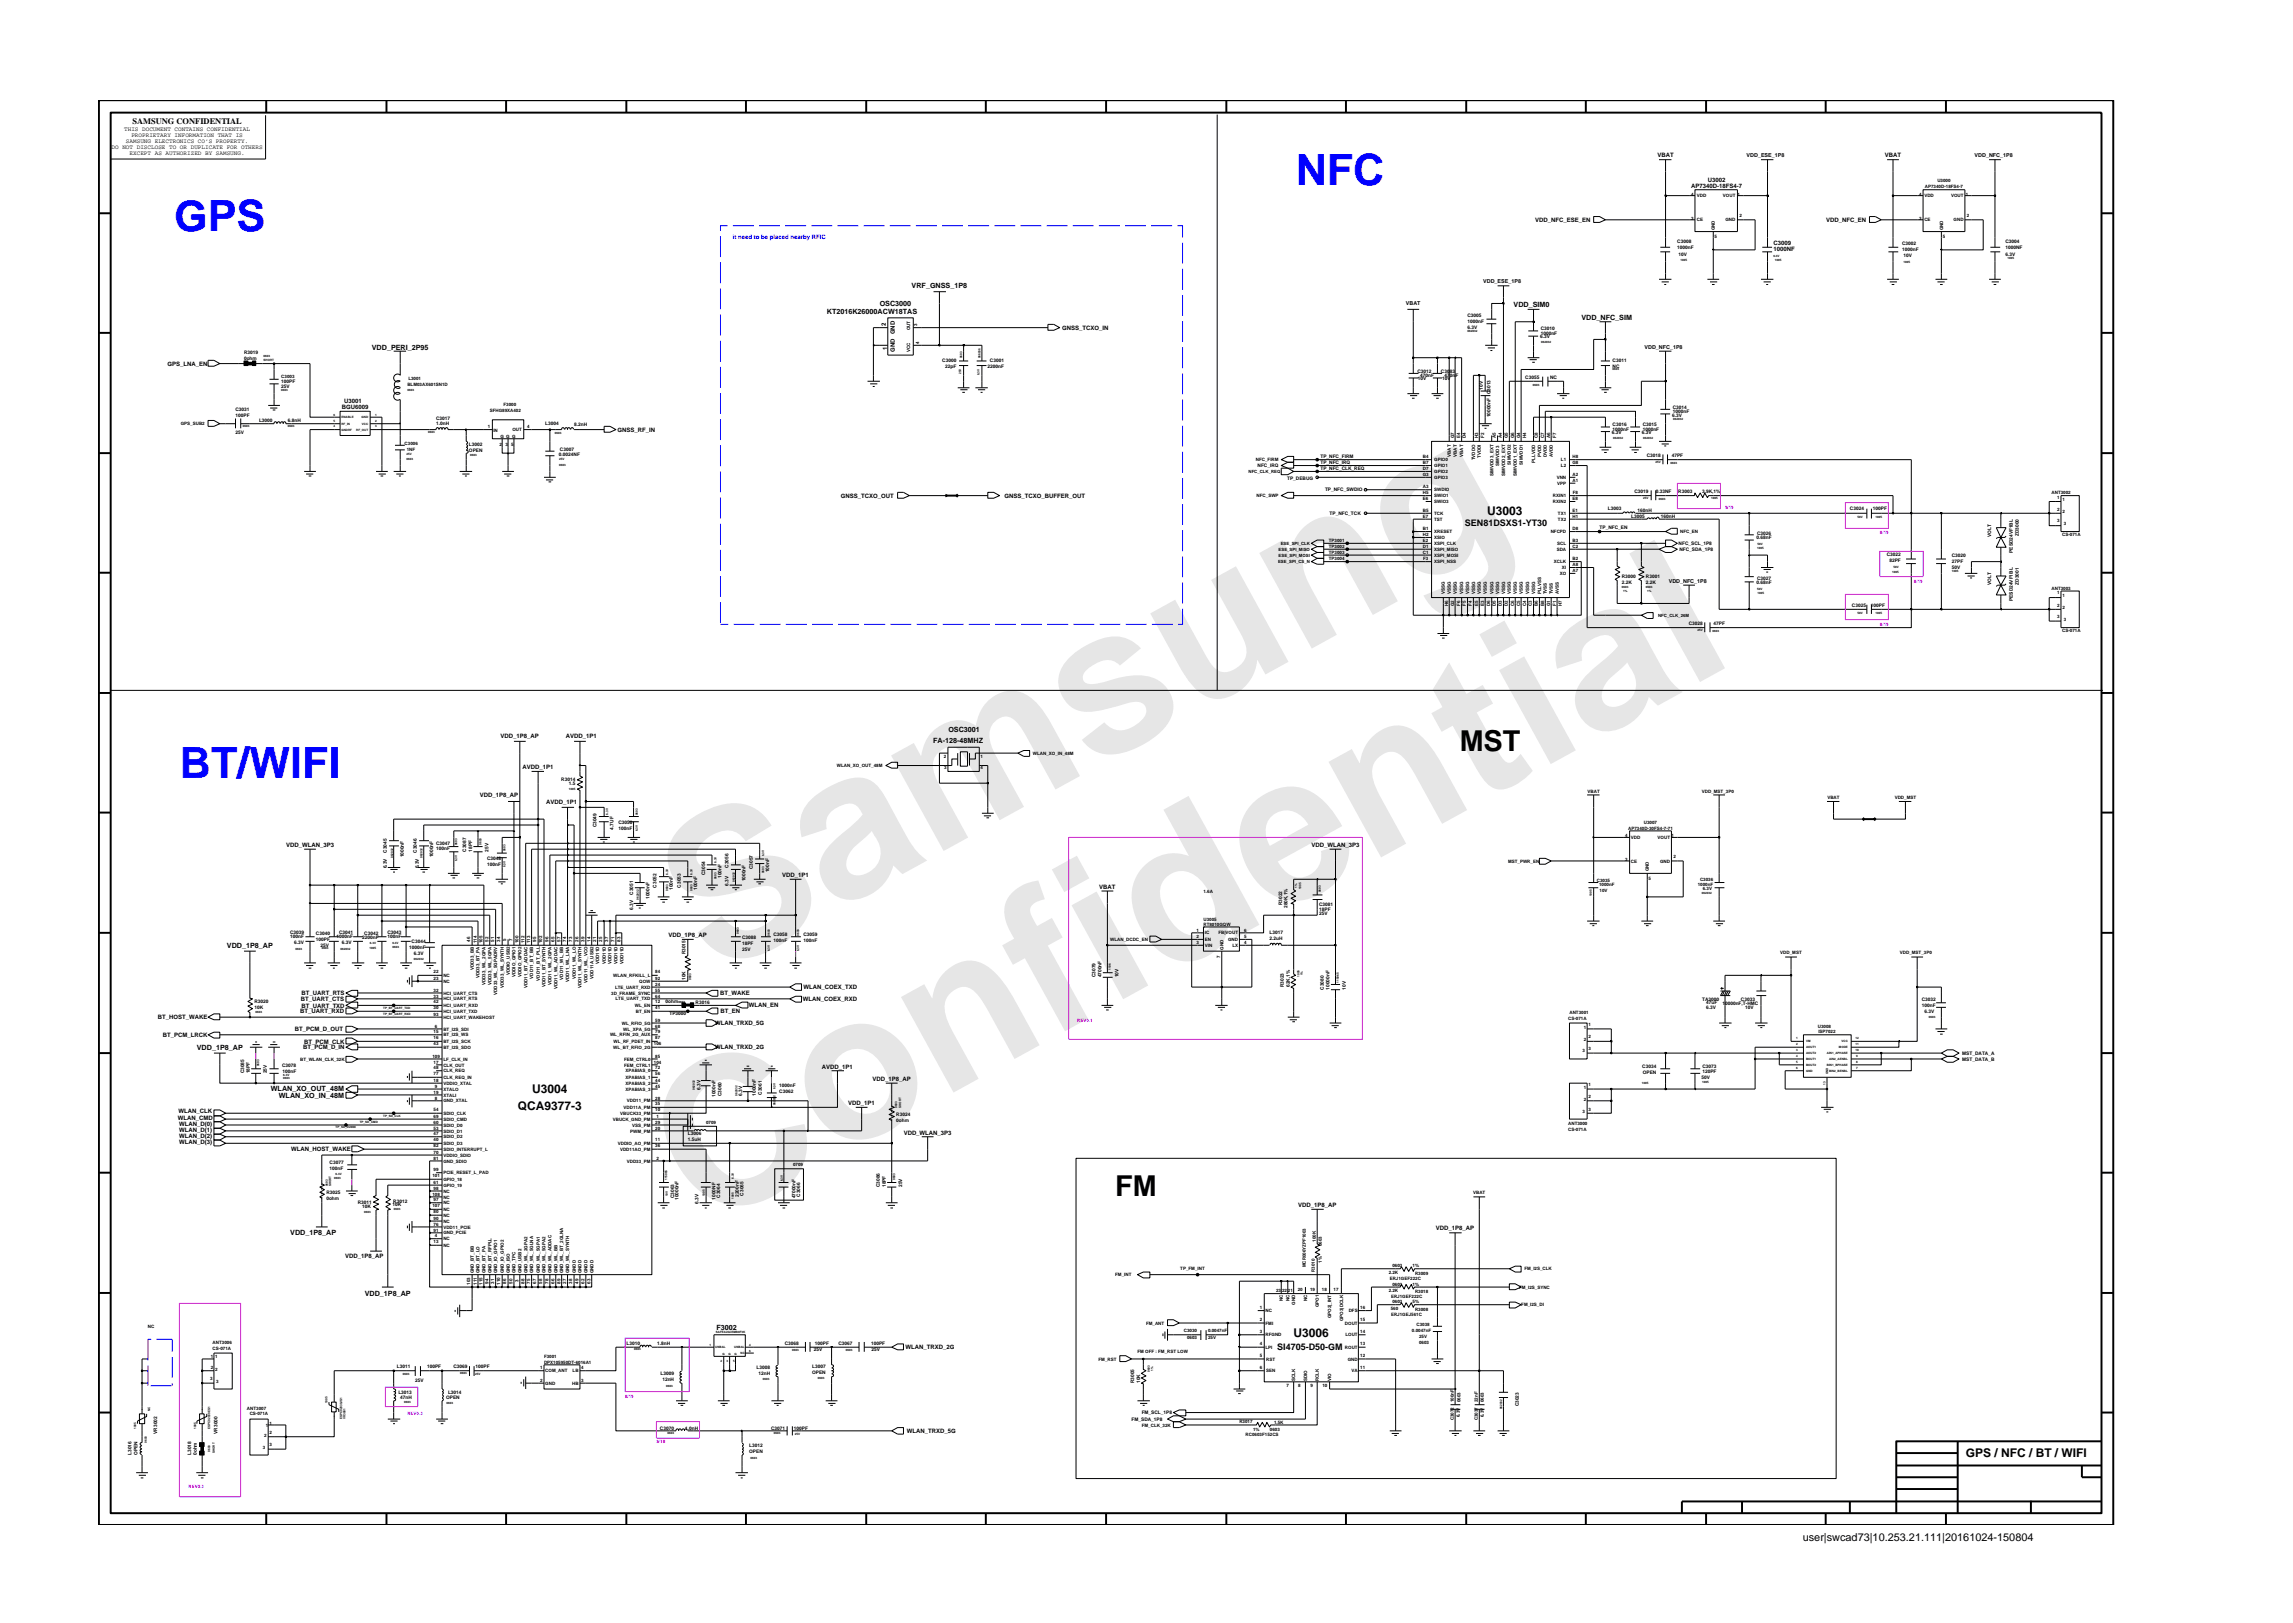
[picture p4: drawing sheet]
<svg xmlns="http://www.w3.org/2000/svg" width="297mm" height="210mm" viewBox="0 0 297 210" stroke-linecap="round" stroke-linejoin="round" font-family="sans-serif">
<defs><g id="words">
<g font-size="26.5" fill="#e6e6e6">
<text x="92.4" y="126.7" transform="rotate(-29 92.4 126.7)">Samsung</text>
<text x="91.1" y="159.4" transform="rotate(-29 91.1 159.4)">Confidential</text>
</g>
<g font-size="5.6" fill="#00f">
<text x="167.8" y="23.9">NFC</text>
<text x="22.6" y="29.9">GPS</text>
<text x="23.3" y="100.8">BT/WIFI</text>
</g>
<g font-size="3.7">
<text x="189.1" y="97.2">MST</text>
<text x="144.5" y="154.9">FM</text>
</g>
<g font-size="1.6">
<text x="192.6" y="66.7">U3003</text>
<text x="67.1" y="143.8">QCA9377-3</text>
<text x="68.9" y="141.6">U3004</text>
<text x="167.6" y="173.1">U3006</text>
<text x="254.6" y="188.8">GPS / NFC / BT / WIFI</text>
</g>
<text font-size="1.4" x="233.5" y="199.7">user|swcad73|10.253.21.111|20161024-150804</text>
<g font-size="1.2">
<text x="189.8" y="68.1">SEN81DSXS1-YT30</text>
<text x="165.5" y="175">SI4705-D50-GM</text>
</g>
<text font-size="1.1" x="17.2" y="16.1">SAMSUNG CONFIDENTIAL</text>
<g font-size=".9">
<text x="107.1" y="40.7">KT2016K26000ACW18TAS</text>
<text x="114" y="39.7">OSC3000</text>
<text x="118.1" y="37.4">VRF_GNSS_1P8</text>
<text x="196.1" y="39.8">VDD_SIM0</text>
<text x="204.9" y="41.4">VDD_NFC_SIM</text>
<text x="48.2" y="45.3">VDD_PERI_2P95</text>
<text x="122.9" y="94.9">OSC3001</text>
<text x="120.9" y="96.2">FA-128-48MHZ</text>
<text x="29.4" y="122.8">VDD_1P8_AP</text>
<text x="25.5" y="136">VDD_1P8_AP</text>
<text x="35.1" y="141.3">WLAN_XO_OUT_48M</text>
<text x="36.1" y="142.3">WLAN_XO_IN_48M</text>
<text x="37.6" y="160">VDD_1P8_AP</text>
<text x="47.3" y="167.8">VDD_1P8_AP</text>
<text x="92.8" y="172.2">F3002</text>
</g>
<g font-size=".8">
<text x="16.1" y="17">THIS DOCUMENT CONTAINS CONFIDENTIAL</text>
<text x="17" y="17.8">PROPRIETARY INFORMATION THAT IS</text>
<text x="14.5" y="19.3">DO NOT DISCLOSE TO OR DUPLICATE FOR OTHERS</text>
<text x="16.3" y="18.5">SAMSUNG ELECTRONICS CO’S PROPERTY.</text>
<text x="16.8" y="20.1">EXCEPT AS AUTHORIZED BY SAMSUNG.</text>
<text x="214.7" y="20.4">VBAT</text>
<text x="221.2" y="23.6">U3002</text>
<text x="244.2" y="20.4">VBAT</text>
<text x="198.9" y="28.8">VDD_NFC_ESE_EN</text>
<text x="219.1" y="24.3">AP7340D-18FS4-7</text>
<text x="236.6" y="28.8">VDD_NFC_EN</text>
<text x="229.7" y="31.8">C3009</text>
<text x="229.7" y="32.5">1000NF</text>
<text x="21.7" y="47.4">GPS_LNA_EN</text>
<text x="114.8" y="42.2" transform="rotate(-90 114.8 42.2)">2</text>
<text x="114.9" y="45.3" transform="rotate(-90 114.9 45.3)">1</text>
<text x="115.9" y="45.6" transform="rotate(-90 115.9 45.6)">GND</text>
<text x="115.9" y="43.3" transform="rotate(-90 115.9 43.3)">GND</text>
<text x="137.6" y="42.7">GNSS_TCXO_IN</text>
<text x="44.3" y="53">BGU6009</text>
<text x="44.6" y="52.2">U3001</text>
<text x="80" y="55.9">GNSS_RF_IN</text>
<text x="108.9" y="64.5">GNSS_TCXO_OUT</text>
<text x="130.1" y="64.5">GNSS_TCXO_BUFFER_OUT</text>
<text x="64.9" y="95.6">VDD_1P8_AP</text>
<text x="73.3" y="95.6">AVDD_1P1</text>
<text x="67.7" y="99.6">AVDD_1P1</text>
<text x="62.1" y="103.3">VDD_1P8_AP</text>
<text x="70.7" y="104.1">AVDD_1P1</text>
<text x="37.1" y="109.7">VDD_WLAN_3P3</text>
<text x="101.3" y="113.6">VDD_1P1</text>
<text x="169.9" y="109.7">VDD_WLAN_3P3</text>
<text x="142.4" y="115.1">VBAT</text>
<text x="86.6" y="121.4">VDD_1P8_AP</text>
<text x="20.4" y="132">BT_HOST_WAKE</text>
<text x="38.9" y="131.3">BT_UART_RXD</text>
<text x="39" y="129.7">BT_UART_CTS</text>
<text x="39" y="130.5">BT_UART_TXD</text>
<text x="39" y="128.9">BT_UART_RTS</text>
<text x="93.3" y="128.8">BT_WAKE</text>
<text x="93.3" y="131.3">BT_EN</text>
<text x="97" y="130.4">WLAN_EN</text>
<text x="104" y="129.7">WLAN_COEX_RXD</text>
<text x="104.1" y="128.2">WLAN_COEX_TXD</text>
<text x="21.1" y="134.3">BT_PCM_LRCK</text>
<text x="38.2" y="133.6">BT_PCM_D_OUT</text>
<text x="39.3" y="135.9">BT_PCM_D_IN</text>
<text x="39.4" y="135.2">BT_PCM_CLK</text>
<text x="92.7" y="132.8">WLAN_TRXD_5G</text>
<text x="92.7" y="135.9">WLAN_TRXD_2G</text>
<text x="106.5" y="138.5">AVDD_1P1</text>
<text x="109.9" y="143.1">VDD_1P1</text>
<text x="113" y="140">VDD_1P8_AP</text>
<text x="23.1" y="145.1">WLAN_CMD</text>
<text x="23.1" y="144.2">WLAN_CLK</text>
<text x="23.2" y="146.6">WLAN_D(1)</text>
<text x="23.2" y="145.9">WLAN_D(0)</text>
<text x="23.2" y="148.1">WLAN_D(3)</text>
<text x="23.2" y="147.4">WLAN_D(2)</text>
<text x="37.7" y="149.1">WLAN_HOST_WAKE</text>
<text x="117.1" y="147">VDD_WLAN_3P3</text>
<text x="168.1" y="156.4">VDD_1P8_AP</text>
<text x="186" y="159.4">VDD_1P8_AP</text>
<text x="44.7" y="163">VDD_1P8_AP</text>
<text x="117.3" y="174.8">WLAN_TRXD_2G</text>
<text x="117.5" y="185.6">WLAN_TRXD_5G</text>
</g>
<text font-size=".8" fill="#00f" x="94.9" y="30.9">it need to be placed nearby RFIC</text>
<g font-size=".7">
<text x="226.3" y="20.3">VDD_ESE_1P8</text>
<text x="255.8" y="20.3">VDD_NFC_1P8</text>
<text x="182.1" y="39.6">VBAT</text>
<text x="192.1" y="36.7">VDD_ESE_1P8</text>
<text x="213" y="45.2">VDD_NFC_1P8</text>
<text x="216.2" y="75.5">VDD_NFC_1P8</text>
</g>
<g font-size=".6">
<text x="251" y="23.6">U3000</text>
<text x="219.1" y="25.3">4</text>
<text x="219.1" y="28.5">3</text>
<text x="219.8" y="25.6">VDD</text>
<text x="219.8" y="28.7">CE</text>
<text x="222.2" y="29.8" transform="rotate(-90 222.2 29.8)">GND</text>
<text x="223.2" y="25.6">VOUT</text>
<text x="223.5" y="28.7">GND</text>
<text x="225.1" y="25.3">1</text>
<text x="225.3" y="28.1">2</text>
<text x="248.6" y="25.3">4</text>
<text x="248.6" y="28.5">3</text>
<text x="249.3" y="25.6">VDD</text>
<text x="249.3" y="28.7">CE</text>
<text x="249.4" y="24.3">AP7340D-18FS4-7</text>
<text x="251.7" y="29.8" transform="rotate(-90 251.7 29.8)">GND</text>
<text x="252.7" y="25.6">VOUT</text>
<text x="253.1" y="28.7">GND</text>
<text x="254.6" y="25.3">1</text>
<text x="254.8" y="28.1">2</text>
<text x="217.3" y="31.5">C3008</text>
<text x="217.3" y="32.3">1000nF</text>
<text x="217.5" y="33.1">10V</text>
<text x="222.1" y="30.8">5</text>
<text x="246.4" y="32.5">1000nF</text>
<text x="246.4" y="31.7">C3002</text>
<text x="246.6" y="33.3">10V</text>
<text x="251.7" y="30.8">5</text>
<text x="259.8" y="31.5">C3004</text>
<text x="259.8" y="32.3">1000NF</text>
<text x="259.8" y="33.1">6.3V</text>
<text x="190.1" y="41.1">C3005</text>
<text x="190.1" y="41.9">1000nF</text>
<text x="31.6" y="45.8">R3019</text>
<text x="31.6" y="46.6">0ohm</text>
<text x="117.9" y="45.6" transform="rotate(-90 117.9 45.6)">VCC</text>
<text x="117.9" y="42.8" transform="rotate(-90 117.9 42.8)">OUT</text>
<text x="118.8" y="42.2" transform="rotate(-90 118.8 42.2)">3</text>
<text x="119.1" y="44.6" transform="rotate(-90 119.1 44.6)">4</text>
<text x="122.1" y="46.9">C3000</text>
<text x="122.4" y="47.7">22pF</text>
<text x="127.9" y="47.7">2200nF</text>
<text x="128.2" y="46.9">C3001</text>
<text x="190.1" y="42.6">6.3V</text>
<text x="199.5" y="43.8">6.3V</text>
<text x="199.6" y="43.4">1000nF</text>
<text x="199.6" y="42.8">C3010</text>
<text x="208.9" y="46.9">C3011</text>
<text x="208.9" y="47.7">NC</text>
<text x="30.5" y="53.3">C3031</text>
<text x="36.4" y="49">C3003</text>
<text x="36.4" y="49.7">100PF</text>
<text x="36.4" y="50.3">25V</text>
<text x="52.8" y="50">BLM03AX601SN1D</text>
<text x="52.9" y="49.3">L3001</text>
<text x="63.4" y="53.3">SFHG89XA402</text>
<text x="65.2" y="52.6">F3000</text>
<text x="183.6" y="48.3">C3012</text>
<text x="183.7" y="49.2">10V</text>
<text x="184" y="48.8">470nF</text>
<text x="186.7" y="48.3">C3083</text>
<text x="186.8" y="49.2">10V</text>
<text x="187.1" y="48.8">470nF</text>
<text x="192.1" y="50.5" transform="rotate(-90 192.1 50.5)">10V</text>
<text x="193.1" y="51.1" transform="rotate(-90 193.1 51.1)">C3013</text>
<text x="197.6" y="49.1">C3055</text>
<text x="200.8" y="49.1">NC</text>
<text x="216.6" y="54">6.3V</text>
<text x="216.7" y="52.9">C3014</text>
<text x="216.7" y="53.5">1000nF</text>
<text x="23.4" y="55.1">GPS_SUB2</text>
<text x="30.5" y="54">100PF</text>
<text x="30.5" y="56.2">25V</text>
<text x="33.6" y="54.6">L3000</text>
<text x="37.3" y="54.6">6.8nH</text>
<text x="52.4" y="57.6">C3006</text>
<text x="52.7" y="58.4">1NF</text>
<text x="56.5" y="54.5">C3017</text>
<text x="56.5" y="55.1">1.0nH</text>
<text x="60.8" y="57.8">L3002</text>
<text x="60.8" y="58.5">OPEN</text>
<text x="63.2" y="55.5">1</text>
<text x="63.9" y="55.9">IN</text>
<text x="64.7" y="57.8">2</text>
<text x="64.8" y="56.8">G G G</text>
<text x="65.5" y="57.8">3</text>
<text x="66.2" y="57.8">5</text>
<text x="66.4" y="55.8">OUT</text>
<text x="68.3" y="55.5">4</text>
<text x="70.6" y="55.1">L3004</text>
<text x="72.4" y="59.1">0.0024NF</text>
<text x="72.5" y="58.4">C3007</text>
<text x="74.4" y="55.2">8.2nH</text>
<text x="162.7" y="59.8">NFC_FIRM</text>
<text x="171.1" y="59.4">TP_NFC_FIRM</text>
<text x="184.3" y="59.3">B4</text>
<text x="185.8" y="59.8">GPIO0</text>
<text x="187.9" y="59.2" transform="rotate(-90 187.9 59.2)">VBAT</text>
<text x="188.4" y="56.8" transform="rotate(-90 188.4 56.8)">G7</text>
<text x="188.7" y="59.2" transform="rotate(-90 188.7 59.2)">VBAT</text>
<text x="189.1" y="56.8" transform="rotate(-90 189.1 56.8)">E4</text>
<text x="189.6" y="59.2" transform="rotate(-90 189.6 59.2)">VBAT</text>
<text x="189.9" y="56.8" transform="rotate(-90 189.9 56.8)">D4</text>
<text x="191.1" y="59.6" transform="rotate(-90 191.1 59.6)">TVDDO</text>
<text x="191.5" y="56.8" transform="rotate(-90 191.5 56.8)">H3</text>
<text x="191.8" y="59.3" transform="rotate(-90 191.8 59.3)">TVDDI</text>
<text x="192.3" y="56.8" transform="rotate(-90 192.3 56.8)">F2</text>
<text x="193.1" y="54.1" transform="rotate(-90 193.1 54.1)">10000nF</text>
<text x="193.8" y="56.8" transform="rotate(-90 193.8 56.8)">A5</text>
<text x="194.6" y="56.8" transform="rotate(-90 194.6 56.8)">A4</text>
<text x="195.3" y="56.8" transform="rotate(-90 195.3 56.8)">G5</text>
<text x="196.2" y="56.8" transform="rotate(-90 196.2 56.8)">G6</text>
<text x="196.9" y="56.8" transform="rotate(-90 196.9 56.8)">G4</text>
<text x="197.7" y="56.8" transform="rotate(-90 197.7 56.8)">H4</text>
<text x="198.9" y="59.9" transform="rotate(-90 198.9 59.9)">PLLVDD</text>
<text x="199.2" y="56.8" transform="rotate(-90 199.2 56.8)">C8</text>
<text x="199.6" y="59.2" transform="rotate(-90 199.6 59.2)">PVDD</text>
<text x="200.1" y="56.8" transform="rotate(-90 200.1 56.8)">C7</text>
<text x="200.4" y="59.3" transform="rotate(-90 200.4 59.3)">DVDD</text>
<text x="200.8" y="56.8" transform="rotate(-90 200.8 56.8)">A6</text>
<text x="201.2" y="59.3" transform="rotate(-90 201.2 59.3)">AVDD</text>
<text x="201.6" y="56.8" transform="rotate(-90 201.6 56.8)">F7</text>
<text x="202.2" y="59.8">L1</text>
<text x="203.7" y="59.3">H8</text>
<text x="208.8" y="56.3">6.3V</text>
<text x="208.9" y="55.8">1000nF</text>
<text x="208.9" y="55.2">C3016</text>
<text x="212.7" y="56.3">6.3V</text>
<text x="212.8" y="55.2">C3015</text>
<text x="212.8" y="55.8">1000nF</text>
<text x="213.3" y="59.2">C3018</text>
<text x="216.6" y="59.2">47PF</text>
<text x="161.7" y="61.3">NFC_CLK_REQ</text>
<text x="162.8" y="64.4">NFC_SWP</text>
<text x="162.9" y="60.5">NFC_IRQ</text>
<text x="166.7" y="62.2">TP_DEBUG</text>
<text x="171.1" y="60.9">TP_NFC_CLK_REQ</text>
<text x="171.1" y="60.1">TP_NFC_IRQ</text>
<text x="171.6" y="63.7">TP_NFC_SWDIO</text>
<text x="184.3" y="61.7">G3</text>
<text x="184.3" y="63.2">A3</text>
<text x="184.3" y="64">H5</text>
<text x="184.3" y="60.9">D7</text>
<text x="184.3" y="60.1">B7</text>
<text x="184.3" y="64.8">E6</text>
<text x="185.8" y="63.7">SWDIO</text>
<text x="185.8" y="64.4">SWIO1</text>
<text x="185.8" y="61.3">GPIO2</text>
<text x="185.8" y="60.5">GPIO1</text>
<text x="185.8" y="62">GPIO3</text>
<text x="185.8" y="65.2">SWIO3</text>
<text x="193.4" y="61.6" transform="rotate(-90 193.4 61.6)">SIMVDD3_EXT</text>
<text x="194.2" y="60.4" transform="rotate(-90 194.2 60.4)">SIMVDD3</text>
<text x="195" y="61.6" transform="rotate(-90 195 61.6)">SIMVDD2_EXT</text>
<text x="195.7" y="60.2" transform="rotate(-90 195.7 60.2)">SIMVDD2</text>
<text x="196.5" y="61.6" transform="rotate(-90 196.5 61.6)">SIMVDD1_EXT</text>
<text x="197.3" y="60.2" transform="rotate(-90 197.3 60.2)">SIMVDD1</text>
<text x="201.2" y="64.4">RXIN1</text>
<text x="201.2" y="65.2">RXIN2</text>
<text x="201.7" y="62">VNN</text>
<text x="201.7" y="62.8">VPP</text>
<text x="202.2" y="60.5">L2</text>
<text x="203.7" y="60.1">G8</text>
<text x="203.7" y="62.5">A1</text>
<text x="203.7" y="61.7">A2</text>
<text x="203.7" y="64.8">E8</text>
<text x="203.7" y="64">F8</text>
<text x="211.7" y="63.9">C3019</text>
<text x="214.5" y="63.9">0.33NF</text>
<text x="217.4" y="63.9">R3003</text>
<text x="220.5" y="63.9">3.9K,1%</text>
<text x="265.8" y="64">ANT3002</text>
<text x="266.5" y="64.6">1</text>
<text x="267.2" y="64.9">1</text>
<text x="165.6" y="71.4">ESE_SPI_MISO</text>
<text x="165.9" y="70.6">ESE_SPI_CLK</text>
<text x="172.1" y="71">TP3002</text>
<text x="172.1" y="70.2">TP3001</text>
<text x="172.1" y="71.8">TP3003</text>
<text x="172.2" y="66.7">TP_NFC_TCK</text>
<text x="184.3" y="68.7">B1</text>
<text x="184.3" y="66.4">B5</text>
<text x="184.3" y="71">D1</text>
<text x="184.3" y="71.8">C1</text>
<text x="184.3" y="69.4">H2</text>
<text x="184.3" y="70.2">E2</text>
<text x="184.3" y="67.1">E7</text>
<text x="185.8" y="69.1">XRESET</text>
<text x="185.8" y="66.7">TCK</text>
<text x="185.8" y="70.6">XSPI_CLK</text>
<text x="185.8" y="71.4">XSPI_MISO</text>
<text x="185.8" y="69.8">XSIO</text>
<text x="185.8" y="67.5">TST</text>
<text x="200.9" y="69.1">NFCPD</text>
<text x="201.7" y="71.4">SDA</text>
<text x="201.7" y="70.6">SCL</text>
<text x="201.8" y="66.7">TX1</text>
<text x="201.8" y="67.5">TX2</text>
<text x="203.7" y="70.2">B3</text>
<text x="203.7" y="68.7">D8</text>
<text x="203.7" y="71">C2</text>
<text x="203.7" y="67.1">H1</text>
<text x="203.7" y="66.4">E1</text>
<text x="207.2" y="68.5">TP_NFC_EN</text>
<text x="208.3" y="66.1">L3003</text>
<text x="211.3" y="67.1">L3005</text>
<text x="212.1" y="66.4">160nH</text>
<text x="215.2" y="67.1">160nH</text>
<text x="217.5" y="70.6">NFC_SCL_1P8</text>
<text x="217.6" y="71.4">NFC_SDA_1P8</text>
<text x="217.7" y="69.1">NFC_EN</text>
<text x="227.6" y="69.9">0.68nF</text>
<text x="227.6" y="69.3">C3026</text>
<text x="239.7" y="66.1">C3024</text>
<text x="242.6" y="66.1">100PF</text>
<text x="258" y="69.6" transform="rotate(-90 258 69.6)">VOLT</text>
<text x="260.7" y="71.6" transform="rotate(-90 260.7 71.6)">PESD24VF1BL</text>
<text x="261.5" y="69.5" transform="rotate(-90 261.5 69.5)">ZD3000</text>
<text x="266.5" y="66.2">2</text>
<text x="266.5" y="67.7">3</text>
<text x="267.1" y="69.5">CS-071A</text>
<text x="267.2" y="66.5">2</text>
<text x="267.3" y="68">3</text>
<text x="165.6" y="73">ESE_SPI_CS_N</text>
<text x="165.6" y="72.1">ESE_SPI_MOSI</text>
<text x="172.1" y="72.5">TP3004</text>
<text x="184.3" y="72.5">F3</text>
<text x="185.8" y="72.1">XSPI_MOSI</text>
<text x="185.8" y="73">XSPI_NSS</text>
<text x="187.2" y="77" transform="rotate(-90 187.2 77)">VSSG</text>
<text x="187.9" y="77" transform="rotate(-90 187.9 77)">VSSG</text>
<text x="188.7" y="77" transform="rotate(-90 188.7 77)">VSSG</text>
<text x="189.6" y="77" transform="rotate(-90 189.6 77)">VSSG</text>
<text x="190.3" y="77" transform="rotate(-90 190.3 77)">VSSG</text>
<text x="191.1" y="77" transform="rotate(-90 191.1 77)">VSSG</text>
<text x="191.8" y="77" transform="rotate(-90 191.8 77)">VSSG</text>
<text x="192.6" y="77" transform="rotate(-90 192.6 77)">VSSG</text>
<text x="193.4" y="77" transform="rotate(-90 193.4 77)">VSSG</text>
<text x="194.2" y="77" transform="rotate(-90 194.2 77)">VSSG</text>
<text x="195" y="77" transform="rotate(-90 195 77)">VSSG</text>
<text x="195.7" y="77" transform="rotate(-90 195.7 77)">VSSG</text>
<text x="196.5" y="77" transform="rotate(-90 196.5 77)">VSSG</text>
<text x="197.3" y="77" transform="rotate(-90 197.3 77)">VSSG</text>
<text x="198.1" y="77" transform="rotate(-90 198.1 77)">VSSG</text>
<text x="198.9" y="77" transform="rotate(-90 198.9 77)">VSSG</text>
<text x="199.6" y="77" transform="rotate(-90 199.6 77)">PLLVSS</text>
<text x="200.4" y="77" transform="rotate(-90 200.4 77)">TVSS</text>
<text x="201.2" y="77" transform="rotate(-90 201.2 77)">TVSS</text>
<text x="201.3" y="73">XCLK</text>
<text x="201.9" y="77" transform="rotate(-90 201.9 77)">AVSS</text>
<text x="202" y="74.5">XO</text>
<text x="202.3" y="73.7">XI</text>
<text x="203.7" y="74.1">A7</text>
<text x="203.7" y="73.3">A8</text>
<text x="203.7" y="72.5">B2</text>
<text x="210.1" y="75.6">2.2K</text>
<text x="210.1" y="74.9">R3000</text>
<text x="213.2" y="75.6">2.2K</text>
<text x="213.2" y="74.9">R3001</text>
<text x="227.6" y="75.7">0.68nF</text>
<text x="227.6" y="75.1">C3027</text>
<text x="244.4" y="72">C3022</text>
<text x="244.8" y="72.8">82PF</text>
<text x="252.8" y="73.7">50V</text>
<text x="252.8" y="72.9">27PF</text>
<text x="252.8" y="72.2">C3020</text>
<text x="258" y="75.8" transform="rotate(-90 258 75.8)">VOLT</text>
<text x="260.7" y="77.9" transform="rotate(-90 260.7 77.9)">PESD24VF1BL</text>
<text x="261.5" y="75.7" transform="rotate(-90 261.5 75.7)">ZD3001</text>
<text x="265.8" y="76.5">ANT3003</text>
<text x="266.5" y="77">1</text>
<text x="267.2" y="77.3">1</text>
<text x="187.6" y="78.5" transform="rotate(-90 187.6 78.5)">H6</text>
<text x="188.4" y="78.6" transform="rotate(-90 188.4 78.6)">G2</text>
<text x="189.1" y="78.5" transform="rotate(-90 189.1 78.5)">F6</text>
<text x="189.9" y="78.5" transform="rotate(-90 189.9 78.5)">F5</text>
<text x="190.7" y="78.5" transform="rotate(-90 190.7 78.5)">F4</text>
<text x="191.5" y="78.5" transform="rotate(-90 191.5 78.5)">E5</text>
<text x="192.3" y="78.5" transform="rotate(-90 192.3 78.5)">E3</text>
<text x="193" y="78.5" transform="rotate(-90 193 78.5)">D6</text>
<text x="193.8" y="78.5" transform="rotate(-90 193.8 78.5)">D5</text>
<text x="194.6" y="78.5" transform="rotate(-90 194.6 78.5)">D3</text>
<text x="195.3" y="78.5" transform="rotate(-90 195.3 78.5)">D2</text>
<text x="196.2" y="78.5" transform="rotate(-90 196.2 78.5)">C6</text>
<text x="196.9" y="78.5" transform="rotate(-90 196.9 78.5)">C5</text>
<text x="197.7" y="78.5" transform="rotate(-90 197.7 78.5)">C4</text>
<text x="198.4" y="78.5" transform="rotate(-90 198.4 78.5)">C3</text>
<text x="199.2" y="78.5" transform="rotate(-90 199.2 78.5)">B6</text>
<text x="200.1" y="78.5" transform="rotate(-90 200.1 78.5)">B8</text>
<text x="200.8" y="78.6" transform="rotate(-90 200.8 78.6)">G1</text>
<text x="201.6" y="78.5" transform="rotate(-90 201.6 78.5)">F1</text>
<text x="202.3" y="78.5" transform="rotate(-90 202.3 78.5)">H7</text>
<text x="214.8" y="79.9">NFC_CLK_26M</text>
<text x="218.8" y="80.9">C3028</text>
<text x="222" y="80.9">47PF</text>
<text x="239.9" y="78.6">C3025</text>
<text x="242.4" y="78.6">100PF</text>
<text x="266.5" y="78.6">2</text>
<text x="266.5" y="80.1">3</text>
<text x="267.1" y="81.9">CS-071A</text>
<text x="267.2" y="78.9">2</text>
<text x="267.3" y="80.5">3</text>
<text x="72.7" y="101.1">R3014</text>
<text x="73.7" y="101.7">1.5</text>
<text x="108.4" y="99.4">WLAN_XO_OUT_48M</text>
<text x="122.3" y="98.2">2</text>
<text x="122.3" y="99.7">3</text>
<text x="127" y="99.7">4</text>
<text x="127" y="98.2">1</text>
<text x="133.8" y="97.8">WLAN_XO_IN_48M</text>
<text x="77.3" y="107.2" transform="rotate(-90 77.3 107.2)">C3049</text>
<text x="79.5" y="107.5" transform="rotate(-90 79.5 107.5)">4.7UF</text>
<text x="80.1" y="107.5">100nF</text>
<text x="80.1" y="106.7">C3050</text>
<text x="205.7" y="102.7">VBAT</text>
<text x="210.9" y="107.5">AP7340D-30FS4-7-71</text>
<text x="213" y="106.7">U3007</text>
<text x="220.5" y="102.7">VDD_MST_3P0</text>
<text x="236.7" y="103.4">VBAT</text>
<text x="245.4" y="103.4">VDD_MST</text>
<text x="50.1" y="112.5" transform="rotate(-90 50.1 112.5)">6.3V</text>
<text x="50.1" y="110.5" transform="rotate(-90 50.1 110.5)">C3045</text>
<text x="52.3" y="111.1" transform="rotate(-90 52.3 111.1)">1000nF</text>
<text x="54" y="110.5" transform="rotate(-90 54 110.5)">C3046</text>
<text x="54.2" y="112.5" transform="rotate(-90 54.2 112.5)">6.3V</text>
<text x="56.1" y="111.1" transform="rotate(-90 56.1 111.1)">1000nF</text>
<text x="56.5" y="110.2">100nF</text>
<text x="56.5" y="109.4">C3047</text>
<text x="60.4" y="110.3" transform="rotate(-90 60.4 110.3)">C3087</text>
<text x="61.2" y="110.3" transform="rotate(-90 61.2 110.3)">18PF</text>
<text x="63.1" y="111.4">C3048</text>
<text x="63.1" y="112.1">100nF</text>
<text x="63.3" y="110.3" transform="rotate(-90 63.3 110.3)">25V</text>
<text x="91.3" y="113.4" transform="rotate(-90 91.3 113.4)">C3054</text>
<text x="93.4" y="113.8" transform="rotate(-90 93.4 113.8)">100nF</text>
<text x="94.4" y="112.4" transform="rotate(-90 94.4 112.4)">C3056</text>
<text x="97.5" y="112.6" transform="rotate(-90 97.5 112.6)">C3057</text>
<text x="99.6" y="113" transform="rotate(-90 99.6 113)">100nF</text>
<text x="195.4" y="111.7">MST_PWR_EN</text>
<text x="210.5" y="108.5">4</text>
<text x="210.5" y="111.5">3</text>
<text x="211.3" y="108.7">VDD</text>
<text x="211.3" y="111.7">CE</text>
<text x="213.6" y="113.9">5</text>
<text x="213.6" y="112.9" transform="rotate(-90 213.6 112.9)">GND</text>
<text x="214.7" y="108.7">VOUT</text>
<text x="215.1" y="111.7">GND</text>
<text x="216.5" y="108.5">1</text>
<text x="216.8" y="111.2">2</text>
<text x="82" y="117.9" transform="rotate(-90 82 117.9)">6.3V</text>
<text x="82" y="115.9" transform="rotate(-90 82 115.9)">C3051</text>
<text x="84.1" y="116.5" transform="rotate(-90 84.1 116.5)">1000nF</text>
<text x="85.1" y="115" transform="rotate(-90 85.1 115)">C3052</text>
<text x="87.2" y="115.3" transform="rotate(-90 87.2 115.3)">100nF</text>
<text x="88.2" y="115" transform="rotate(-90 88.2 115)">C3053</text>
<text x="90.3" y="115.3" transform="rotate(-90 90.3 115.3)">100nF</text>
<text x="94.4" y="114.8" transform="rotate(-90 94.4 114.8)">6.3V</text>
<text x="96.6" y="114.2" transform="rotate(-90 96.6 114.2)">1000nF</text>
<text x="155.9" y="115.7">1.6A</text>
<text x="155.9" y="119.4">U3005</text>
<text x="155.9" y="120">RT8010GQW</text>
<text x="166.1" y="117.3" transform="rotate(-90 166.1 117.3)">R3022</text>
<text x="166.8" y="117.6" transform="rotate(-90 166.8 117.6)">280K,1%</text>
<text x="170.9" y="117.4">C3081</text>
<text x="170.9" y="118">18PF</text>
<text x="170.9" y="118.6">25V</text>
<text x="206.8" y="114.2">C3035</text>
<text x="207.1" y="114.8">1000nF</text>
<text x="207.2" y="115.5">10V</text>
<text x="219.9" y="114.8">1000nF</text>
<text x="220.2" y="114.1">C3036</text>
<text x="220.6" y="115.3">6.3V</text>
<text x="37.6" y="121">C3039</text>
<text x="37.6" y="121.6">100nF</text>
<text x="38.1" y="122.3">6.3V</text>
<text x="40.9" y="121.9">100PF</text>
<text x="40.9" y="121.1">C3040</text>
<text x="41.5" y="122.6">25V</text>
<text x="43.6" y="121.6">1000nF</text>
<text x="43.9" y="121">C3041</text>
<text x="44.3" y="122.3">6.3V</text>
<text x="46.9" y="121.7">2200nF</text>
<text x="47.2" y="121.1">C3042</text>
<text x="50.2" y="121">C3043</text>
<text x="50.2" y="121.6">100nF</text>
<text x="53" y="122.9">1000nF</text>
<text x="53.3" y="122.1">C3044</text>
<text x="53.6" y="123.7">6.3V</text>
<text x="60.9" y="122" transform="rotate(-90 60.9 122)">46</text>
<text x="61.4" y="125.7" transform="rotate(-90 61.4 125.7)">VDD33_BB</text>
<text x="61.8" y="122.2" transform="rotate(-90 61.8 122.2)">114</text>
<text x="62.5" y="122.2" transform="rotate(-90 62.5 122.2)">105</text>
<text x="63.3" y="122" transform="rotate(-90 63.3 122)">52</text>
<text x="64" y="122" transform="rotate(-90 64 122)">51</text>
<text x="64.8" y="122" transform="rotate(-90 64.8 122)">34</text>
<text x="65.6" y="121.9" transform="rotate(-90 65.6 121.9)">5</text>
<text x="66.4" y="121.9" transform="rotate(-90 66.4 121.9)">7</text>
<text x="67.2" y="122.2" transform="rotate(-90 67.2 122.2)">100</text>
<text x="67.9" y="122.2" transform="rotate(-90 67.9 122.2)">112</text>
<text x="68.7" y="122.2" transform="rotate(-90 68.7 122.2)">113</text>
<text x="69.5" y="122" transform="rotate(-90 69.5 122)">95</text>
<text x="70.2" y="122.2" transform="rotate(-90 70.2 122.2)">102</text>
<text x="71.1" y="122" transform="rotate(-90 71.1 122)">96</text>
<text x="71.8" y="122" transform="rotate(-90 71.8 122)">65</text>
<text x="72.6" y="122" transform="rotate(-90 72.6 122)">57</text>
<text x="73.3" y="122" transform="rotate(-90 73.3 122)">74</text>
<text x="74.1" y="122" transform="rotate(-90 74.1 122)">73</text>
<text x="75" y="122" transform="rotate(-90 75 122)">26</text>
<text x="75.7" y="122" transform="rotate(-90 75.7 122)">39</text>
<text x="76.5" y="122" transform="rotate(-90 76.5 122)">14</text>
<text x="77.2" y="122" transform="rotate(-90 77.2 122)">21</text>
<text x="77.6" y="124.9" transform="rotate(-90 77.6 124.9)">VDD11D</text>
<text x="78" y="122" transform="rotate(-90 78 122)">25</text>
<text x="78.5" y="124.9" transform="rotate(-90 78.5 124.9)">VDD11D</text>
<text x="78.8" y="122" transform="rotate(-90 78.8 122)">37</text>
<text x="79.2" y="124.9" transform="rotate(-90 79.2 124.9)">VDD11D</text>
<text x="79.6" y="122" transform="rotate(-90 79.6 122)">71</text>
<text x="80" y="124.9" transform="rotate(-90 80 124.9)">VDD11D</text>
<text x="80.4" y="122" transform="rotate(-90 80.4 122)">83</text>
<text x="80.8" y="124.9" transform="rotate(-90 80.8 124.9)">VDD11D</text>
<text x="88.8" y="123.6" transform="rotate(-90 88.8 123.6)">R3015</text>
<text x="96.1" y="123.2">25V</text>
<text x="96.1" y="122.5">18PF</text>
<text x="96.1" y="121.7">C3088</text>
<text x="100.2" y="121.3">C3058</text>
<text x="100.2" y="122">100nF</text>
<text x="104.1" y="121.3">C3059</text>
<text x="104.1" y="122">100nF</text>
<text x="143.8" y="121.9">WLAN_DCDC_EN</text>
<text x="155" y="120.7">1</text>
<text x="155" y="121.5">2</text>
<text x="155" y="122.2">3</text>
<text x="156.1" y="121.9">EN</text>
<text x="156.1" y="122.7">VIN</text>
<text x="156.1" y="121.1">IC</text>
<text x="157.8" y="121.1">FB|VOUT</text>
<text x="158.1" y="124.1" transform="rotate(-90 158.1 124.1)">7</text>
<text x="158.5" y="123" transform="rotate(-90 158.5 123)">GND</text>
<text x="159.1" y="121.9">GND</text>
<text x="159.6" y="122.7">LX</text>
<text x="161.2" y="122.2">4</text>
<text x="161.2" y="121.5">5</text>
<text x="161.2" y="120.7">6</text>
<text x="164.5" y="121.8">2.2uH</text>
<text x="164.5" y="121">L3017</text>
<text x="230.6" y="123.6">VDD_MST</text>
<text x="246.1" y="123.6">VDD_MST_3P0</text>
<text x="33" y="130.8">10K</text>
<text x="33" y="130">R3020</text>
<text x="56.2" y="130">42</text>
<text x="56.2" y="131.6">93</text>
<text x="56.2" y="130.8">30</text>
<text x="56.2" y="128.5">32</text>
<text x="56.2" y="129.2">33</text>
<text x="56.2" y="126.1">22</text>
<text x="56.2" y="126.9">23</text>
<text x="57.4" y="130.5">HCI_UART_RXD</text>
<text x="57.4" y="132">HCI_UART_WAKEHOST</text>
<text x="57.4" y="131.2">HCI_UART_TXD</text>
<text x="57.4" y="128.8">HCI_UART_CTS</text>
<text x="57.4" y="129.6">HCI_UART_RTS</text>
<text x="57.4" y="126.6">NC</text>
<text x="57.4" y="127.3">NC</text>
<text x="62.1" y="126.7" transform="rotate(-90 62.1 126.7)">VDD33_BT_PA</text>
<text x="62.9" y="127.6" transform="rotate(-90 62.9 127.6)">VDD33_WL_2GPA</text>
<text x="63.7" y="127.6" transform="rotate(-90 63.7 127.6)">VDD33_WL_5GPA</text>
<text x="64.4" y="128.9" transform="rotate(-90 64.4 128.9)">VDD33_WL_5GPADRV</text>
<text x="65.3" y="128" transform="rotate(-90 65.3 128)">VDD33_WL_SYNTH</text>
<text x="66" y="126.3" transform="rotate(-90 66 126.3)">VDDIO_USB2</text>
<text x="66.8" y="126.6" transform="rotate(-90 66.8 126.6)">VDDIO_GPIO1</text>
<text x="67.6" y="126.6" transform="rotate(-90 67.6 126.6)">VDDIO_GPIO2</text>
<text x="68.3" y="128" transform="rotate(-90 68.3 128)">VDD11_BT_ADDAC</text>
<text x="69.1" y="126.8" transform="rotate(-90 69.1 126.8)">VDD11_BT_BB</text>
<text x="69.9" y="127" transform="rotate(-90 69.9 127)">VDD11_BT_PLL</text>
<text x="70.7" y="127.9" transform="rotate(-90 70.7 127.9)">VDD11_BT_SYNTH</text>
<text x="71.4" y="127.6" transform="rotate(-90 71.4 127.6)">VDD11_WL_2GPA</text>
<text x="72.2" y="128.2" transform="rotate(-90 72.2 128.2)">VDD11_WL_ADDAC</text>
<text x="73" y="126.9" transform="rotate(-90 73 126.9)">VDD11_WL_BB</text>
<text x="73.7" y="127.3" transform="rotate(-90 73.7 127.3)">VDD11_WL_LNA</text>
<text x="74.6" y="126.9" transform="rotate(-90 74.6 126.9)">VDD11_WL_LO</text>
<text x="75.3" y="128" transform="rotate(-90 75.3 128)">VDD11_WL_SYNTH</text>
<text x="76.1" y="127.3" transform="rotate(-90 76.1 127.3)">VDD11_WL_VCO</text>
<text x="76.9" y="126.8" transform="rotate(-90 76.9 126.8)">VDD11A_USB2</text>
<text x="79.2" y="128.8">3D_FRAME_SYNC</text>
<text x="79.4" y="126.6">WLAN_RFKILL_L</text>
<text x="79.7" y="128.1">LTE_UART_RXD</text>
<text x="79.7" y="129.6">LTE_UART_TXD</text>
<text x="82.2" y="130.5">WL_EN</text>
<text x="82.4" y="131.2">BT_EN</text>
<text x="82.8" y="127.3">QOW</text>
<text x="84.9" y="126.9">92</text>
<text x="84.9" y="128.5">55</text>
<text x="84.9" y="130.8">41</text>
<text x="84.9" y="127.7">24</text>
<text x="84.9" y="126.1">84</text>
<text x="84.9" y="129.2">64</text>
<text x="84.9" y="130">12</text>
<text x="86.2" y="130">0ohm</text>
<text x="86.7" y="131.5">TP3000</text>
<text x="88.8" y="126.9" transform="rotate(-90 88.8 126.9)">10K</text>
<text x="90.1" y="130.1">R3016</text>
<text x="141.9" y="126.6" transform="rotate(-90 141.9 126.6)">C3079</text>
<text x="142.7" y="126.6" transform="rotate(-90 142.7 126.6)">4700nF</text>
<text x="144.9" y="126.6" transform="rotate(-90 144.9 126.6)">10V</text>
<text x="166.3" y="127.9" transform="rotate(-90 166.3 127.9)">R3023</text>
<text x="167.1" y="127.9" transform="rotate(-90 167.1 127.9)">62K,1%</text>
<text x="171.5" y="128.2" transform="rotate(-90 171.5 128.2)">C3080</text>
<text x="172.2" y="128.2" transform="rotate(-90 172.2 128.2)">10000nF</text>
<text x="174.4" y="128.2" transform="rotate(-90 174.4 128.2)">10V</text>
<text x="203.3" y="131.3">ANT3001</text>
<text x="220.5" y="129.7">TA3000</text>
<text x="221" y="130.7">6.3V</text>
<text x="221" y="130.1">47uF</text>
<text x="223.1" y="130.2">10000nF,T-HMC</text>
<text x="225.5" y="129.7">C3033</text>
<text x="226.1" y="130.8">10V</text>
<text x="248.9" y="130.4">100nF</text>
<text x="248.9" y="129.7">C3032</text>
<text x="249.3" y="131.2">6.3V</text>
<text x="38.9" y="137.4">BT_WLAN_CLK_32K</text>
<text x="56" y="137">109</text>
<text x="56.2" y="135.4">43</text>
<text x="56.2" y="133.9">15</text>
<text x="56.2" y="134.6">16</text>
<text x="56.2" y="137.8">17</text>
<text x="56.3" y="133.1">6</text>
<text x="57.4" y="135.9">BT_I2S_SDO</text>
<text x="57.4" y="134.3">BT_I2S_WS</text>
<text x="57.4" y="135.1">BT_I2S_SCK</text>
<text x="57.4" y="137.4">LF_CLK_IN</text>
<text x="57.4" y="133.5">BT_I2S_SDI</text>
<text x="79" y="134.3">WL_RFIN_2G_AUX</text>
<text x="79.4" y="135.9">WL_BT_RFIO_2G</text>
<text x="79.5" y="135.1">WL_RF_PDET_IN</text>
<text x="80.5" y="132.7">WL_RFIO_5G</text>
<text x="80.7" y="133.5">WL_XPA_5G</text>
<text x="80.8" y="137.4">FEM_CTRL0</text>
<text x="84.7" y="135.4">106</text>
<text x="84.7" y="137.8">104</text>
<text x="84.9" y="137">85</text>
<text x="84.9" y="134.6">87</text>
<text x="84.9" y="133.9">79</text>
<text x="84.9" y="133.1">68</text>
<text x="84.9" y="132.4">59</text>
<text x="203.1" y="132.2">CS-071A</text>
<text x="205" y="136.3">3</text>
<text x="205.2" y="133.3">1</text>
<text x="205.2" y="134.8">2</text>
<text x="205.8" y="133">1</text>
<text x="205.8" y="134.5">2</text>
<text x="205.8" y="136.1">3</text>
<text x="235.5" y="133.2">U3008</text>
<text x="235.6" y="133.8">ISP7022</text>
<text x="254.2" y="136.7">MST_DATA_A</text>
<text x="254.2" y="137.4">MST_DATA_B</text>
<text x="31.6" y="139.1" transform="rotate(-90 31.6 139.1)">C3085</text>
<text x="32.4" y="139.1" transform="rotate(-90 32.4 139.1)">18PF</text>
<text x="34.6" y="139.1" transform="rotate(-90 34.6 139.1)">25V</text>
<text x="36.6" y="138.2">C3078</text>
<text x="36.6" y="139">100nF</text>
<text x="56.2" y="139.3">77</text>
<text x="56.2" y="144">54</text>
<text x="56.2" y="138.5">48</text>
<text x="56.2" y="140.2">18</text>
<text x="56.2" y="141.7">19</text>
<text x="56.3" y="140.9">9</text>
<text x="56.3" y="142.4">8</text>
<text x="57.4" y="141.3">XTALO</text>
<text x="57.4" y="139.8">CLK_REQ_IN</text>
<text x="57.4" y="138.9">CLK_REQ</text>
<text x="57.4" y="138.2">CLK_OUT</text>
<text x="57.4" y="140.5">VDDIO_XTAL</text>
<text x="57.4" y="142.1">XTALI</text>
<text x="57.4" y="142.8">GND_XTAL</text>
<text x="80.8" y="143.7">VDD11A_PM</text>
<text x="80.8" y="138.2">FEM_CTRL1</text>
<text x="81" y="139.8">XPABIAS_1</text>
<text x="81" y="138.9">XPABIAS_0</text>
<text x="81" y="140.5">XPABIAS_2</text>
<text x="81" y="141.3">XPABIAS_3</text>
<text x="81.2" y="142.8">VDD11_PM</text>
<text x="84.9" y="140.2">44</text>
<text x="84.9" y="139.3">56</text>
<text x="84.9" y="138.5">72</text>
<text x="84.9" y="140.9">45</text>
<text x="84.9" y="143.2">35</text>
<text x="84.9" y="142.4">28</text>
<text x="84.9" y="144">10</text>
<text x="90.7" y="141.2" transform="rotate(-90 90.7 141.2)">6.3V</text>
<text x="92.7" y="142.1" transform="rotate(-90 92.7 142.1)">1000nF</text>
<text x="93.4" y="142" transform="rotate(-90 93.4 142)">C3060</text>
<text x="96.2" y="141.9" transform="rotate(-90 96.2 141.9)">6.3V</text>
<text x="97.9" y="142" transform="rotate(-90 97.9 142)">1000nF</text>
<text x="98.7" y="141.8" transform="rotate(-90 98.7 141.8)">C3061</text>
<text x="101" y="141.5">C3062</text>
<text x="101" y="140.8">1000nF</text>
<text x="205.2" y="141.1">1</text>
<text x="205.2" y="142.6">2</text>
<text x="205.8" y="140.7">1</text>
<text x="205.8" y="142.3">2</text>
<text x="205.8" y="143.9">3</text>
<text x="212.7" y="138.4">C3034</text>
<text x="212.8" y="139.2">OPEN</text>
<text x="220.4" y="139.8">50V</text>
<text x="220.5" y="138.4">C3073</text>
<text x="220.5" y="139">120PF</text>
<text x="56.2" y="149.5">70</text>
<text x="56.2" y="146.3">53</text>
<text x="56.2" y="147.1">47</text>
<text x="56.2" y="147.9">40</text>
<text x="56.2" y="144.8">69</text>
<text x="56.2" y="148.6">82</text>
<text x="56.2" y="145.6">60</text>
<text x="57.4" y="149.8">VDDIO_SDIO</text>
<text x="57.4" y="146.7">SDIO_D1</text>
<text x="57.4" y="144.4">SDIO_CLK</text>
<text x="57.4" y="147.5">SDIO_D2</text>
<text x="57.4" y="148.3">SDIO_D3</text>
<text x="57.4" y="145.2">SDIO_CMD</text>
<text x="57.4" y="149.1">SDIO_INTERRUPT_L</text>
<text x="57.4" y="146">SDIO_D0</text>
<text x="79.4" y="145.2">VBUCK_GND_PM</text>
<text x="80" y="148.3">VDDIO_AO_PM</text>
<text x="80.3" y="149.1">VDD11AO_PM</text>
<text x="80.4" y="144.4">VBUCK33_PM</text>
<text x="81.7" y="146.7">PWM_PM</text>
<text x="81.9" y="146">VSS_PM</text>
<text x="84.9" y="148.6">36</text>
<text x="84.9" y="145.6">29</text>
<text x="84.9" y="147.9">11</text>
<text x="84.9" y="146.3">20</text>
<text x="85" y="144.8">1</text>
<text x="89.1" y="147.9">1.5uH</text>
<text x="89.1" y="147.1">L3006</text>
<text x="91.5" y="145.6">0709</text>
<text x="116.1" y="144.6">R3024</text>
<text x="116.1" y="145.3">0ohm</text>
<text x="203.1" y="145.7">ANT3000</text>
<text x="203.1" y="146.5">CS-071A</text>
<text x="205" y="144.1">3</text>
<text x="42.3" y="155.5">0ohm</text>
<text x="42.3" y="154.7">R3025</text>
<text x="42.7" y="151.6">100nF</text>
<text x="42.7" y="150.8">C3077</text>
<text x="46.3" y="155.9">R3011</text>
<text x="50.9" y="155.8">R3012</text>
<text x="56" y="152.5">101</text>
<text x="56" y="154.9">108</text>
<text x="56.2" y="155.6">97</text>
<text x="56.2" y="154.1">98</text>
<text x="56.2" y="151.8">99</text>
<text x="56.2" y="150.2">81</text>
<text x="56.2" y="153.4">61</text>
<text x="57.4" y="154.5">NC</text>
<text x="57.4" y="152.1">PCIE_RESET_L_PAD</text>
<text x="57.4" y="153">GPIO_18</text>
<text x="57.4" y="150.6">GND_SDIO</text>
<text x="57.4" y="155.3">NC</text>
<text x="57.4" y="153.7">GPIO_19</text>
<text x="81.2" y="150.6">VDD33_PM</text>
<text x="85" y="150.2">2</text>
<text x="87.3" y="155.2" transform="rotate(-90 87.3 155.2)">C3063</text>
<text x="87.9" y="155.5" transform="rotate(-90 87.9 155.5)">10000nF</text>
<text x="90.5" y="156" transform="rotate(-90 90.5 156)">6.3V</text>
<text x="92.7" y="155.4" transform="rotate(-90 92.7 155.4)">1000NF</text>
<text x="93.3" y="155.2" transform="rotate(-90 93.3 155.2)">C3064</text>
<text x="95.7" y="155.1" transform="rotate(-90 95.7 155.1)">2200nF</text>
<text x="96.3" y="154.9" transform="rotate(-90 96.3 154.9)">C3065</text>
<text x="102.7" y="151">0709</text>
<text x="103.1" y="155.2" transform="rotate(-90 103.1 155.2)">47000nF</text>
<text x="103.7" y="155.1" transform="rotate(-90 103.7 155.1)">C3066</text>
<text x="114" y="153.8" transform="rotate(-90 114 153.8)">C3086</text>
<text x="114.8" y="153.8" transform="rotate(-90 114.8 153.8)">18PF</text>
<text x="116.9" y="153.8" transform="rotate(-90 116.9 153.8)">25V</text>
<text x="190.8" y="154.7">VBAT</text>
<text x="46.9" y="156.5">10K</text>
<text x="50.8" y="156.3">10K</text>
<text x="56" y="156.4">107</text>
<text x="56.2" y="158">90</text>
<text x="56.2" y="159.5">91</text>
<text x="56.2" y="158.8">76</text>
<text x="56.2" y="161.1">13</text>
<text x="56.2" y="157.2">80</text>
<text x="56.3" y="160.3">4</text>
<text x="57.4" y="156">NC</text>
<text x="57.4" y="158.4">NC</text>
<text x="57.4" y="159.9">GND_PCIE</text>
<text x="57.4" y="159.2">VDD11_PCIE</text>
<text x="57.4" y="160.7">NC</text>
<text x="57.4" y="161.5">NC</text>
<text x="57.4" y="157.6">NC</text>
<text x="57.4" y="156.9">NC</text>
<text x="170.5" y="160.9" transform="rotate(-90 170.5 160.9)">100K</text>
<text x="171.2" y="161.4" transform="rotate(-90 171.2 161.4)">0603</text>
<text x="60.9" y="166.5" transform="rotate(-90 60.9 166.5)">103</text>
<text x="61.4" y="165" transform="rotate(-90 61.4 165)">GND_BT_BB</text>
<text x="61.8" y="166.5" transform="rotate(-90 61.8 166.5)">111</text>
<text x="62.1" y="165" transform="rotate(-90 62.1 165)">GND_BT_LO</text>
<text x="62.5" y="166.5" transform="rotate(-90 62.5 166.5)">115</text>
<text x="62.9" y="165" transform="rotate(-90 62.9 165)">GND_BT_PA</text>
<text x="63.3" y="166.3" transform="rotate(-90 63.3 166.3)">94</text>
<text x="63.7" y="165" transform="rotate(-90 63.7 165)">GND_BT_RFPLL</text>
<text x="64" y="166.3" transform="rotate(-90 64 166.3)">31</text>
<text x="64.4" y="165" transform="rotate(-90 64.4 165)">GND_IO_GPIO1</text>
<text x="64.8" y="166.5" transform="rotate(-90 64.8 166.5)">110</text>
<text x="65.3" y="165" transform="rotate(-90 65.3 165)">GND_IO_GPIO2</text>
<text x="65.6" y="166.3" transform="rotate(-90 65.6 166.3)">86</text>
<text x="66" y="165" transform="rotate(-90 66 165)">GND_ISO</text>
<text x="66.4" y="166.3" transform="rotate(-90 66.4 166.3)">50</text>
<text x="66.8" y="165" transform="rotate(-90 66.8 165)">GND_TPC</text>
<text x="67.2" y="166.1" transform="rotate(-90 67.2 166.1)">3</text>
<text x="67.6" y="165" transform="rotate(-90 67.6 165)">GND_USB2</text>
<text x="67.9" y="166.3" transform="rotate(-90 67.9 166.3)">88</text>
<text x="68.3" y="165" transform="rotate(-90 68.3 165)">GND_WL_2GPA2</text>
<text x="68.7" y="166.3" transform="rotate(-90 68.7 166.3)">75</text>
<text x="69.1" y="165" transform="rotate(-90 69.1 165)">GND_WL_5GLNA</text>
<text x="69.5" y="166.3" transform="rotate(-90 69.5 166.3)">67</text>
<text x="69.9" y="165" transform="rotate(-90 69.9 165)">GND_WL_5GPA1</text>
<text x="70.2" y="166.3" transform="rotate(-90 70.2 166.3)">58</text>
<text x="70.7" y="165" transform="rotate(-90 70.7 165)">GND_WL_5GPA2</text>
<text x="71.1" y="166.3" transform="rotate(-90 71.1 166.3)">78</text>
<text x="71.4" y="165" transform="rotate(-90 71.4 165)">GND_WL_ADDAC</text>
<text x="71.8" y="166.3" transform="rotate(-90 71.8 166.3)">66</text>
<text x="72.2" y="165" transform="rotate(-90 72.2 165)">GND_WL_BB</text>
<text x="72.6" y="166.3" transform="rotate(-90 72.6 166.3)">89</text>
<text x="73" y="165" transform="rotate(-90 73 165)">GND_WL_BT_2GLNA</text>
<text x="73.3" y="166.3" transform="rotate(-90 73.3 166.3)">27</text>
<text x="73.7" y="165" transform="rotate(-90 73.7 165)">GND_WL_SYNTH</text>
<text x="74.1" y="166.3" transform="rotate(-90 74.1 166.3)">38</text>
<text x="74.6" y="165" transform="rotate(-90 74.6 165)">GNDD</text>
<text x="75" y="166.3" transform="rotate(-90 75 166.3)">49</text>
<text x="75.3" y="165" transform="rotate(-90 75.3 165)">GNDD</text>
<text x="75.7" y="166.3" transform="rotate(-90 75.7 166.3)">62</text>
<text x="76.1" y="165" transform="rotate(-90 76.1 165)">GNDD</text>
<text x="76.5" y="166.3" transform="rotate(-90 76.5 166.3)">63</text>
<text x="76.9" y="165" transform="rotate(-90 76.9 165)">GNDD</text>
<text x="144.5" y="165.3">FM_INT</text>
<text x="152.9" y="164.6">TP_FM_INT</text>
<text x="165.3" y="167.4">23</text>
<text x="166.1" y="167.4">22</text>
<text x="166.8" y="167.4">21</text>
<text x="168.1" y="167.2">20</text>
<text x="169.2" y="164.2" transform="rotate(-90 169.2 164.2)">MCR006YZPF1003</text>
<text x="169.7" y="167.2">19</text>
<text x="170.3" y="164.8" transform="rotate(-90 170.3 164.8)">R3010</text>
<text x="171.2" y="163.6" transform="rotate(-90 171.2 163.6)">1%</text>
<text x="171.2" y="167.2">18</text>
<text x="172.8" y="167.2">17</text>
<text x="179.9" y="165">2.2K</text>
<text x="179.9" y="167.3">2.2K</text>
<text x="180" y="165.8">ERJ1GEF222C</text>
<text x="180.4" y="166.6">0603</text>
<text x="180.4" y="164.2">0603</text>
<text x="183" y="164.2">1%</text>
<text x="183" y="166.6">1%</text>
<text x="183.3" y="165.2">R3009</text>
<text x="183.3" y="167.5">R3018</text>
<text x="196.8" y="166.9">FM_I2S_SYNC</text>
<text x="197.5" y="164.6">FM_I2S_CLK</text>
<text x="19.2" y="172">NC</text>
<text x="148.5" y="171.6">FM_ANT</text>
<text x="153.4" y="172.6">C3030</text>
<text x="153.8" y="173.5">0603</text>
<text x="156.5" y="172.6">0.0047nF</text>
<text x="156.5" y="173.5">25V</text>
<text x="163.2" y="171.1">2</text>
<text x="163.2" y="169.5">1</text>
<text x="163.2" y="172.7">3</text>
<text x="163.9" y="171.6">FMI</text>
<text x="163.9" y="170">NC</text>
<text x="163.9" y="173.1">RFGND</text>
<text x="166.2" y="168.6" transform="rotate(-90 166.2 168.6)">NC</text>
<text x="167" y="168.6" transform="rotate(-90 167 168.6)">NC</text>
<text x="167.8" y="169" transform="rotate(-90 167.8 169)">GND</text>
<text x="169.3" y="168.6" transform="rotate(-90 169.3 168.6)">NC</text>
<text x="170.8" y="169.4" transform="rotate(-90 170.8 169.4)">GPO1</text>
<text x="172.5" y="170.8" transform="rotate(-90 172.5 170.8)">GPO2|_INT</text>
<text x="174" y="171.2" transform="rotate(-90 174 171.2)">GPO3|DCLK</text>
<text x="174.2" y="171.6">DOUT</text>
<text x="174.3" y="173.1">LOUT</text>
<text x="174.7" y="170">DFS</text>
<text x="176.2" y="171.1">15</text>
<text x="176.2" y="172.7">14</text>
<text x="176.2" y="169.5">16</text>
<text x="180.2" y="169.7">560</text>
<text x="180.2" y="170.4">ERJ1GEJ561C</text>
<text x="180.2" y="168.1">ERJ1GEF222C</text>
<text x="180.4" y="168.9">0603</text>
<text x="182.9" y="172.6">0.0047nF</text>
<text x="183" y="168.9">5%</text>
<text x="183.3" y="169.8">R3008</text>
<text x="183.5" y="171.7">C3038</text>
<text x="183.8" y="173.3">25V</text>
<text x="197.1" y="169.2">FM_I2S_DI</text>
<text x="27.2" y="178.8">3</text>
<text x="27.3" y="175.9">1</text>
<text x="27.3" y="177.4">2</text>
<text x="27.5" y="174.1">ANT3006</text>
<text x="27.5" y="174.9">CS-071A</text>
<text x="27.9" y="175.9">1</text>
<text x="27.9" y="177.6">2</text>
<text x="28" y="179.1">3</text>
<text x="51.4" y="177.2">L3011</text>
<text x="53.8" y="179">25V</text>
<text x="55.3" y="177.2">100PF</text>
<text x="58.7" y="177.2">C3069</text>
<text x="61.6" y="177.2">100PF</text>
<text x="70" y="177.4">1</text>
<text x="70" y="179">2</text>
<text x="70.5" y="176.6">DPX105950DT-6016A1</text>
<text x="70.5" y="175.9">F3001</text>
<text x="70.6" y="177.8">COM_ANT</text>
<text x="70.6" y="179.4">GND</text>
<text x="74.1" y="179.4">HB</text>
<text x="74.2" y="177.8">LB</text>
<text x="75.3" y="179">3</text>
<text x="75.3" y="177.4">4</text>
<text x="81.2" y="174.3">L3010</text>
<text x="85.1" y="174.3">1.8nH</text>
<text x="85.6" y="178.2">L3009</text>
<text x="85.8" y="178.9">12nH</text>
<text x="98" y="177.4">L3008</text>
<text x="98.2" y="178.2">12nH</text>
<text x="101.7" y="174.3">C3068</text>
<text x="105.2" y="177.2">L3007</text>
<text x="105.2" y="178">OPEN</text>
<text x="105.4" y="175">25V</text>
<text x="105.6" y="174.3">100PF</text>
<text x="108.6" y="174.3">C3067</text>
<text x="112.8" y="174.3">100PF</text>
<text x="112.9" y="175">25V</text>
<text x="142.3" y="176.3">FM_RST</text>
<text x="146.9" y="179.2" transform="rotate(-90 146.9 179.2)">R3005</text>
<text x="147.3" y="175.3">FM OFF : FM_RST LOW</text>
<text x="147.7" y="179.2" transform="rotate(-90 147.7 179.2)">10K</text>
<text x="163.2" y="175.8">5</text>
<text x="163.2" y="177.3">6</text>
<text x="163.2" y="174.2">4</text>
<text x="163.9" y="174.7">LPI</text>
<text x="164" y="177.8">SEN</text>
<text x="164" y="176.3">RST</text>
<text x="166.7" y="179.7">7</text>
<text x="167.8" y="178.9" transform="rotate(-90 167.8 178.9)">SCLK</text>
<text x="168.2" y="179.7">8</text>
<text x="169.3" y="178.9" transform="rotate(-90 169.3 178.9)">SDIO</text>
<text x="169.8" y="179.7">9</text>
<text x="170.8" y="178.9" transform="rotate(-90 170.8 178.9)">RCLK</text>
<text x="171.3" y="179.7">10</text>
<text x="172.5" y="178.9" transform="rotate(-90 172.5 178.9)">VIO</text>
<text x="174.2" y="174.7">ROUT</text>
<text x="174.6" y="176.3">GND</text>
<text x="175.1" y="177.8">VA</text>
<text x="176.2" y="177.3">11</text>
<text x="176.2" y="174.2">13</text>
<text x="176.2" y="175.8">12</text>
<text x="183.8" y="174.1">0603</text>
<text x="20.4" y="185.7" transform="rotate(-90 20.4 185.7)">VR3002</text>
<text x="28.2" y="185.7" transform="rotate(-90 28.2 185.7)">VR3000</text>
<text x="32" y="182.7">ANT3007</text>
<text x="32.3" y="183.2">CS-071A</text>
<text x="34.4" y="184.8">1</text>
<text x="34.9" y="184.6">1</text>
<text x="34.9" y="185.8">2</text>
<text x="51.6" y="180.5">L3013</text>
<text x="51.8" y="181.3">47nH</text>
<text x="57.8" y="181.3">OPEN</text>
<text x="58" y="180.5">L3014</text>
<text x="85.5" y="185.2">C3070</text>
<text x="88.8" y="185.2">1.0nH</text>
<text x="99.9" y="185.2">C3071</text>
<text x="102.8" y="185.2">100PF</text>
<text x="146.6" y="184.1">FM_SDA_1P8</text>
<text x="147.9" y="183.2">FM_SCL_1P8</text>
<text x="147.9" y="184.8">FM_CLK_32K</text>
<text x="160.6" y="184.4">R3017</text>
<text x="161.4" y="186">RC0603F152CS</text>
<text x="162.3" y="185.4">1%</text>
<text x="164.5" y="185.4">0603</text>
<text x="165" y="184.4">1.5K</text>
<text x="188.3" y="184" transform="rotate(-90 188.3 184)">C3072</text>
<text x="188.3" y="181.6" transform="rotate(-90 188.3 181.6)">100nF</text>
<text x="189.1" y="183.6" transform="rotate(-90 189.1 183.6)">6.3V</text>
<text x="189.2" y="181.6" transform="rotate(-90 189.2 181.6)">0603</text>
<text x="191.5" y="184" transform="rotate(-90 191.5 184)">C3037</text>
<text x="191.5" y="181.6" transform="rotate(-90 191.5 181.6)">22nF</text>
<text x="192.2" y="183.6" transform="rotate(-90 192.2 183.6)">6.3V</text>
<text x="192.2" y="181.6" transform="rotate(-90 192.2 181.6)">0603</text>
<text x="196.7" y="182.2" transform="rotate(-90 196.7 182.2)">C3023</text>
<text x="17" y="188.5" transform="rotate(-90 17 188.5)">L3016</text>
<text x="17.8" y="188.5" transform="rotate(-90 17.8 188.5)">OPEN</text>
<text x="24.8" y="188.5" transform="rotate(-90 24.8 188.5)">L3018</text>
<text x="25.5" y="188.5" transform="rotate(-90 25.5 188.5)">0ohm</text>
<text x="34.1" y="187.7">3</text>
<text x="34.2" y="186.1">2</text>
<text x="34.9" y="187.3">3</text>
<text x="97.1" y="187.5">L3012</text>
<text x="97.1" y="188.2">OPEN</text>
</g>
<g font-size=".6" fill="#f0f">
<text x="223.5" y="65.9">9/19</text>
<text x="243.5" y="69.2">9/19</text>
<text x="247.9" y="75.5">9/19</text>
<text x="243.5" y="81.1">9/19</text>
<text x="139.6" y="132.4">REV0.1</text>
<text x="52.8" y="183.2">REV0.3</text>
<text x="81" y="181.1">8/19</text>
<text x="85" y="186.9">8/19</text>
<text x="24.4" y="192.7">REV0.3</text>
</g>
<g font-size=".4">
<text x="217.7" y="33.8">1005</text>
<text x="229.7" y="33.3">6.3V</text>
<text x="229.9" y="33.8">1005</text>
<text x="246.6" y="34">1005</text>
<text x="260" y="33.6">1005</text>
<text x="34.1" y="46.8">SHORT</text>
<text x="34.1" y="46.3">0603</text>
<text x="124.7" y="46.4" transform="rotate(-90 124.7 46.4)">0603</text>
<text x="127" y="46.4" transform="rotate(-90 127 46.4)">066036</text>
<text x="190.1" y="43.1">062032</text>
<text x="199.6" y="44.4">062032</text>
<text x="208.9" y="48">0603</text>
<text x="36.4" y="50.7">0603</text>
<text x="43.2" y="53.8">6</text>
<text x="48.6" y="53.8">1</text>
<text x="52.8" y="50.7">0603</text>
<text x="124.5" y="48.5" transform="rotate(-90 124.5 48.5)">25V</text>
<text x="126.9" y="48.6" transform="rotate(-90 126.9 48.6)">6.3V</text>
<text x="198.6" y="50">0603</text>
<text x="31.4" y="55.3">0603</text>
<text x="37.3" y="55.3">0603</text>
<text x="43.2" y="55.4">4</text>
<text x="43.2" y="54.6">5</text>
<text x="44.2" y="55.8">GNDRF</text>
<text x="44.2" y="55">RF_IN</text>
<text x="44.2" y="54.2">ENABLE</text>
<text x="46.1" y="55.8">RF_OUT</text>
<text x="46.8" y="54.2">GND</text>
<text x="46.9" y="55">VCC</text>
<text x="48.6" y="54.6">2</text>
<text x="48.6" y="55.4">3</text>
<text x="52.7" y="59.5">0603</text>
<text x="52.7" y="59">25V</text>
<text x="55.5" y="56.1">0603</text>
<text x="60.9" y="59.1">0603</text>
<text x="71.9" y="56.2">0603</text>
<text x="72.4" y="59.6">25V</text>
<text x="209" y="56.8">062032</text>
<text x="212.9" y="56.8">062032</text>
<text x="216.7" y="54.5">062032</text>
<text x="72.4" y="60.3">0603</text>
<text x="212.9" y="64.7">25V</text>
<text x="214.5" y="60">25V</text>
<text x="214.9" y="64.8">0603</text>
<text x="216.4" y="60.1">0603</text>
<text x="221.7" y="64.7">1005</text>
<text x="227.6" y="71.1">1005</text>
<text x="227.7" y="70.6">50V</text>
<text x="240.6" y="67.1">50V</text>
<text x="242.9" y="67.1">1005</text>
<text x="210.1" y="76.2">0603</text>
<text x="210.3" y="76.7">1%</text>
<text x="213.2" y="76.2">0603</text>
<text x="213.4" y="76.7">1%</text>
<text x="227.6" y="76.4">50V</text>
<text x="227.7" y="77">1005</text>
<text x="245.1" y="74.3">1005</text>
<text x="245.3" y="73.5">50V</text>
<text x="252.8" y="74.1">1005</text>
<text x="219.9" y="81.8">25V</text>
<text x="221.8" y="81.8">0603</text>
<text x="240.6" y="79.5">50V</text>
<text x="242.9" y="79.5">1005</text>
<text x="73.7" y="102.3">1005</text>
<text x="78.8" y="105.5" transform="rotate(-90 78.8 105.5)">6.3V</text>
<text x="82.6" y="107.7" transform="rotate(-90 82.6 107.7)">6.3V</text>
<text x="82.6" y="105.6" transform="rotate(-90 82.6 105.6)">0603</text>
<text x="50.9" y="111.1" transform="rotate(-90 50.9 111.1)">062032</text>
<text x="54.7" y="111.1" transform="rotate(-90 54.7 111.1)">062032</text>
<text x="59.2" y="111.6" transform="rotate(-90 59.2 111.6)">6.3V</text>
<text x="59.2" y="109.5" transform="rotate(-90 59.2 109.5)">0603</text>
<text x="62.4" y="109.4" transform="rotate(-90 62.4 109.4)">0603</text>
<text x="65.5" y="112.3" transform="rotate(-90 65.5 112.3)">6.3V</text>
<text x="65.5" y="110.3" transform="rotate(-90 65.5 110.3)">0603</text>
<text x="86.6" y="113.3" transform="rotate(-90 86.6 113.3)">6.3V</text>
<text x="89.7" y="113.3" transform="rotate(-90 89.7 113.3)">6.3V</text>
<text x="92.8" y="113.9" transform="rotate(-90 92.8 113.9)">0603</text>
<text x="92.8" y="111.8" transform="rotate(-90 92.8 111.8)">6.3V</text>
<text x="99" y="113.1" transform="rotate(-90 99 113.1)">0603</text>
<text x="99" y="110.9" transform="rotate(-90 99 110.9)">6.3V</text>
<text x="82.7" y="116.6" transform="rotate(-90 82.7 116.6)">062032</text>
<text x="86.6" y="115.4" transform="rotate(-90 86.6 115.4)">0603</text>
<text x="89.7" y="115.4" transform="rotate(-90 89.7 115.4)">0603</text>
<text x="95.2" y="114.3" transform="rotate(-90 95.2 114.3)">062032</text>
<text x="168" y="115.1" transform="rotate(-90 168 115.1)">1%</text>
<text x="168.5" y="115.2" transform="rotate(-90 168.5 115.2)">1005</text>
<text x="171.1" y="115.6" transform="rotate(-90 171.1 115.6)">0603</text>
<text x="206.2" y="116.1" transform="rotate(-90 206.2 116.1)">1005</text>
<text x="220.5" y="115.9">062032</text>
<text x="38.3" y="123">0603</text>
<text x="41.7" y="122.9">0603</text>
<text x="44.1" y="123">062032</text>
<text x="47.8" y="122.9">1005</text>
<text x="47.9" y="122.3">6.3V</text>
<text x="50.8" y="122.8">0603</text>
<text x="50.8" y="122.3">6.3V</text>
<text x="53.6" y="124.4">062032</text>
<text x="95.7" y="121" transform="rotate(-90 95.7 121)">0603</text>
<text x="99.7" y="123.3" transform="rotate(-90 99.7 123.3)">6.3V</text>
<text x="99.7" y="121.2" transform="rotate(-90 99.7 121.2)">0603</text>
<text x="103.5" y="123.3" transform="rotate(-90 103.5 123.3)">6.3V</text>
<text x="103.5" y="121.2" transform="rotate(-90 103.5 121.2)">0603</text>
<text x="143.9" y="125.7" transform="rotate(-90 143.9 125.7)">1106</text>
<text x="33.1" y="131.3">0603</text>
<text x="49.6" y="131.5">TP_BT_UART_RXD</text>
<text x="49.6" y="130.7">TP_BT_UART_TXD</text>
<text x="87.9" y="129.9">0603</text>
<text x="89.6" y="126.9" transform="rotate(-90 89.6 126.9)">0603</text>
<text x="168.3" y="126.5" transform="rotate(-90 168.3 126.5)">1005</text>
<text x="168.8" y="126.4" transform="rotate(-90 168.8 126.4)">1%</text>
<text x="173.5" y="127.3" transform="rotate(-90 173.5 127.3)">115065</text>
<text x="249.9" y="131.9">0603</text>
<text x="232.7" y="135.4">2</text>
<text x="232.7" y="136.1">3</text>
<text x="232.7" y="137">4</text>
<text x="232.7" y="137.8">5</text>
<text x="232.7" y="134.6">1</text>
<text x="234" y="135.8">AOUT1</text>
<text x="234" y="136.6">AOUT2</text>
<text x="234" y="137.3">BOUT1</text>
<text x="234" y="135">VM</text>
<text x="236.7" y="136.6">AIN1_APHASE</text>
<text x="236.9" y="137.3">AIN2_AENBL</text>
<text x="238.2" y="135.8">MODE</text>
<text x="238.6" y="135">VCC</text>
<text x="240.4" y="136.1">10</text>
<text x="240.4" y="135.4">11</text>
<text x="240.4" y="134.6">12</text>
<text x="240.5" y="137.8">8</text>
<text x="240.5" y="137">9</text>
<text x="33.6" y="138.1" transform="rotate(-90 33.6 138.1)">0603</text>
<text x="36.7" y="139.8">0603</text>
<text x="36.7" y="139.4">6.3V</text>
<text x="90" y="141.2" transform="rotate(-90 90 141.2)">062032</text>
<text x="95.5" y="142" transform="rotate(-90 95.5 142)">062032</text>
<text x="100.5" y="143.2" transform="rotate(-90 100.5 143.2)">062032</text>
<text x="100.5" y="141.1" transform="rotate(-90 100.5 141.1)">6.3V</text>
<text x="116.2" y="143.5" transform="rotate(-90 116.2 143.5)">0603</text>
<text x="116.7" y="143.5" transform="rotate(-90 116.7 143.5)">SHORT</text>
<text x="212.7" y="140.5">1005</text>
<text x="220.5" y="140.3">1005</text>
<text x="232.7" y="138.5">6</text>
<text x="234" y="138.1">BOUT2</text>
<text x="234" y="138.9">GND</text>
<text x="236.5" y="140.5" transform="rotate(-90 236.5 140.5)">13</text>
<text x="236.7" y="138.1">BIN1_BPHASE</text>
<text x="236.8" y="139.1" transform="rotate(-90 236.8 139.1)">GND</text>
<text x="236.9" y="138.9">BIN2_BENBL</text>
<text x="240.5" y="138.5">7</text>
<text x="43.5" y="146.2">TP_SD_D2000</text>
<text x="46.6" y="145.4">TP_SD_CMD</text>
<text x="49.6" y="144.7">TP_SD_CLK</text>
<text x="42.5" y="153.7" transform="rotate(-90 42.5 153.7)">0603</text>
<text x="42.9" y="153.7" transform="rotate(-90 42.9 153.7)">SHORT</text>
<text x="43.3" y="152.8">0603</text>
<text x="43.5" y="152.2">6.3V</text>
<text x="86.4" y="152.9" transform="rotate(-90 86.4 152.9)">115065</text>
<text x="86.5" y="155" transform="rotate(-90 86.5 155)">10V</text>
<text x="91.3" y="155" transform="rotate(-90 91.3 155)">1005</text>
<text x="95.1" y="155.3" transform="rotate(-90 95.1 155.3)">1005</text>
<text x="95.1" y="152.7" transform="rotate(-90 95.1 152.7)">6.3V</text>
<text x="101.4" y="153.1" transform="rotate(-90 101.4 153.1)">6.3V</text>
<text x="116" y="152.9" transform="rotate(-90 116 152.9)">0603</text>
<text x="47.2" y="157.1">0603</text>
<text x="51" y="156.7">0603</text>
<text x="92.7" y="172.7">SAFEA2G45MB0F3K</text>
<text x="52.2" y="178.1">0603</text>
<text x="59.6" y="178">0603</text>
<text x="61.6" y="178.2">25V</text>
<text x="82.1" y="174.9">0603</text>
<text x="86.3" y="179.6">0603</text>
<text x="91.9" y="174.4">1</text>
<text x="92.7" y="174.6">UNBAL</text>
<text x="93.3" y="176.5">2</text>
<text x="93.6" y="175.5">G</text>
<text x="94.1" y="176.5">3</text>
<text x="94.4" y="175.5">G</text>
<text x="95" y="176.5">5</text>
<text x="95.1" y="174.6">UNBAL</text>
<text x="95.1" y="175.5">G</text>
<text x="95.9" y="175.5">NC</text>
<text x="97.1" y="175.1">6</text>
<text x="97.1" y="174.4">4</text>
<text x="98.8" y="178.8">0603</text>
<text x="102.6" y="175">0603</text>
<text x="105.9" y="178.6">0603</text>
<text x="109.6" y="175">0603</text>
<text x="149" y="177.7" transform="rotate(-90 149 177.7)">0603</text>
<text x="149.4" y="177.6" transform="rotate(-90 149.4 177.6)">1%</text>
<text x="17.6" y="185.1" transform="rotate(-90 17.6 185.1)">1005</text>
<text x="19.4" y="182.8" transform="rotate(-90 19.4 182.8)">NC</text>
<text x="25.4" y="185.1" transform="rotate(-90 25.4 185.1)">1005</text>
<text x="27.2" y="185.1" transform="rotate(-90 27.2 185.1)">ESPC02039ES1</text>
<text x="42.4" y="181.8" transform="rotate(-90 42.4 181.8)">1005</text>
<text x="44.3" y="183.8" transform="rotate(-90 44.3 183.8)">ESPC02039JS1</text>
<text x="44.8" y="183.8" transform="rotate(-90 44.8 183.8)">VR3001</text>
<text x="52.3" y="181.8">0603</text>
<text x="57.9" y="181.9">0603</text>
<text x="86.5" y="185.8">0603</text>
<text x="100.3" y="185.8">0603</text>
<text x="103" y="186">25V</text>
<text x="194.6" y="182.6" transform="rotate(-90 194.6 182.6)">062032</text>
<text x="19" y="186.9" transform="rotate(-90 19 186.9)">0603</text>
<text x="27.2" y="188.1" transform="rotate(-90 27.2 188.1)">0603</text>
<text x="27.8" y="188.2" transform="rotate(-90 27.8 188.2)">SHORT</text>
<text x="97.2" y="188.9">0603</text>
</g>
</g></defs>
<g fill="none" stroke="#000" stroke-width=".13">
<path d="M34.4 14.9v5.7h-20.1M157.7 14.8v74.6M120.9 37.8h1.6M121.7 37.8v6.9M194 37h1.5M194.7 39.2h.1v.2h-.1zM194.8 39.3h-1.6v2M194.8 37v20.2M206.4 28.1h.8l.8 .4-.8 .3h-.8zM208 28.5h11.6M214.9 36.2h1.6M214.9 20.7h1.6"/>
<path d="M215.1 32h1.3M215.1 32.6h1.3M215.3 36.5h.9M215.6 36.9h.2M215.7 25.3h.1v.1h-.1zM215.8 20.7v11.3M215.8 32.6v3.6M215.8 25.3h3.8M219.6 24.6h5.5v5.4h-5.5zM221.2 36.2h1.5M221.5 36.5h.9M221.8 36.9h.3"/>
<path d="M221.9 32.3h.1v.1h-.1zM221.9 30v6.2M225.1 25.3h3.9M225.1 28.5h2.3v3.9h-5.5M228.1 36.2h1.6M228.1 20.7h1.6M228.3 32h1.3M228.3 32.6h1.3M228.5 36.5h.9M228.8 36.9h.3M228.9 25.3h.2v.1h-.2zM229 20.7v11.3"/>
<path d="M229 32.6v3.6M242.2 28.1h.7l.8 .4-.8 .3h-.7zM243.7 28.5h5.4M244.5 36.2h1.5M244.5 20.7h1.5M244.6 32h1.3M244.6 32.6h1.3M244.8 36.5h.9M245.1 36.9h.3M245.1 25.3h.2v.1h-.2zM245.2 25.3h3.9M245.2 20.7v11.3"/>
<path d="M245.2 32.6v3.6M249.1 24.6h5.4v5.4h-5.4zM250.7 36.2h1.6M251 36.5h.9M251.3 36.9h.4M251.4 32.3h.2v.1h-.2zM251.5 30v6.2M254.5 28.5h2.4v3.9h-5.4M254.5 25.3h3.9M257.7 36.2h1.5M257.7 20.7h1.5M257.8 32h1.3"/>
<path d="M257.8 32.6h1.3M258 36.5h.9M258.3 36.9h.3M258.3 25.3h.2v.1h-.2zM258.4 20.7v11.3M258.4 32.6v3.6M27 54.5h.7l.8 .4-.8 .3h-.7zM27 46.7h.7l.8 .4-.8 .3h-.7zM28.5 54.9h2M28.5 47.1h3.1M30.5 54.2v1.3M31.2 54.9h4.3"/>
<path d="M31.2 54.2v1.3M31.6 46.8h.5v.6h-.5zM32.1 46.9h.6v.4h-.6zM32.7 46.8h.4v.6h-.4zM33.1 47.1h7.1v6.9h3.9M34.7 52.5h1.6M34.9 49.7h1.2M34.9 49.1h1.2M35 52.9h.9M35.3 53.1h.4M35.4 47h.2v.2h-.2zM35.5 47.1v2"/>
<path d="M35.5 49.7v2.8M35.5 54.9l.1-.2 .1-.1 .1 .1v.2M35.9 54.9l.1-.2 .1-.1 .1 .1v.2M36.4 54.9v-.2l.1-.1 .1 .1 .1 .2M36.7 54.9v-.2l.2-.1 .1 .1v.2h7.1M44.1 53.3h3.8v3.1h-3.8zM44.1 55.7h-3.9v5.4M47.9 54.9h3.9M47.9 54h1.6v7.1M51 45.5h1.6M51.2 58.3h1.2M51.2 57.7h1.2"/>
<path d="M51.8 54.8v.1zM51.8 45.5v3.1M51.8 51.8v5.9M51.8 58.3v2.8M51.9 49.4a.51 .51 0 0 0-.8 .4 .51 .51 0 0 0 .8 .4M51.9 50.2a.51 .51 0 0 0-.7 0 .51 .51 0 0 0-.1 .7 .51 .51 0 0 0 .7 .1M51.9 48.6a.51 .51 0 0 0-.7 0 .51 .51 0 0 0-.1 .7 .51 .51 0 0 0 .7 .1M51.9 51a.51 .51 0 0 0-.7 0 .51 .51 0 0 0-.1 .7 .51 .51 0 0 0 .7 0M56.8 55.6v-.2h-.1h-.1l-.1 .2-8.6 .1M56.9 55.6l.1-.2h.1h.1v.2M57.3 55.6v-.2h.1h.2v.2M57.7 55.6v-.2h.2h.1v.2"/>
<path d="M58 55.7h5.8M60.3 55.6h.1v.1h-.1zM60.4 57.6l.2 .2-.2 .1 .2 .2-.2 .2M60.4 55.7v1.5l.2 .1-.2 .2M60.4 58.7v2.4M60.4 58.4h.2v.1v.2h-.2M63.8 54.4h4v2.4h-4zM65.1 56.8v1.9h1.5v-1.9M65.7 58.7h.2v.1h-.2zM65.8 56.8v4.3M70.6 59h1.2M70.6 58.4h1.2"/>
<path d="M71.1 55.6h.2v.1h-.2zM71.2 55.7v2.7M71.2 59v2.8M73.1 55.6l-.1-.2h-.1h-.1v.2l-5 .1M73.2 55.6v-.2h.1h.2v.2M73.8 55.6v-.2h-.1h-.1l-.1 .2M74.3 55.6l-.1-.2h-.1h-.1v.2M74.4 55.7h3.9M78.3 55.2h.7l.8 .5-.8 .3h-.7zM112.4 49.4h1.6M112.7 49.7h1M113.1 50.1h.2"/>
<path d="M113.1 44.6h.1v.2h-.1zM113.1 44.7h1.9M115 41.2h3.3v4.8h-3.3zM115 42.4h-1.9v7M118.3 44.7h8.9v2.1M118.3 42.4h17.4M121.6 44.6h.2v.2h-.2zM124.1 50.2h1.5M124.2 47.4h1.2M124.2 46.8h1.2M124.4 50.5h.9M124.7 50.8h.3"/>
<path d="M124.7 44.6h.2v.2h-.2zM124.8 44.7v2.1M124.8 47.4v2.8M126.4 50.2h1.6M126.5 47.4h1.3M126.5 46.8h1.3M126.7 50.5h.9M127 50.8h.3M127.2 47.4v2.8M135.7 42h.8l.8 .4-.8 .4h-.8zM166 59.5l.8-.4h.8v.8h-.8zM167.6 59.5h17.8"/>
<path d="M170.6 59.5h.1v.1h-.1zM182.3 51h1.5M182.3 40.1h1.5M182.5 49h1.3M182.5 48.4h1.3M182.7 51.3h.9M182.9 51.6h.3M183 46.3h.2v.1h-.2zM183.1 46.3h6.2v10.9M183.1 40.1v8.3M183.1 49v2M185.4 57.2h17.9v20.2h-17.9z"/>
<path d="M185.4 51h1.6M185.6 49h1.2M185.6 48.4h1.2M185.7 51.3h.9M186 51.6h.4M186.1 46.3h.2v.1h-.2zM186.2 46.3v2.1M186.2 49v2M187.6 46.3h.2v.1h-.2zM187.7 46.3v10.9M188.5 46.3h.1v.1h-.1zM188.5 46.3v10.9"/>
<path d="M191.5 48.5h.2v.2h-.2zM191.6 54.9h1.6M191.6 48.6v8.6M191.8 51.3h1.3M191.8 50.7h1.3M192 55.1h.9M192.3 55.5h.3M192.4 50.7v-2.1h-1.5v8.6M192.4 51.3v3.6M192.4 44.7h1.6M192.6 41.9h1.2M192.6 41.3h1.2"/>
<path d="M192.7 45.1h1M193.1 45.4h.2M193.2 41.9v2.8M193.2 56.4v.8M194 56.4v.8M197.9 46.3h1.5M197.9 40.1h1.5M198 43.5h1.2M198 42.9h1.2M198.1 46.6h1M198.5 46.9h.3M198.6 41.6h.1v.2h-.1z"/>
<path d="M198.7 41.7h-2.4v15.5M198.7 40.1v2.8M198.7 43.5v2.8M199.8 49.4h-4.3v7.8M199.8 48.8v1.3M200.5 49.4h2.1v1.6M200.5 48.8v1.3M200.9 54h.1v.1h-.1zM200.9 54v3.2M201.7 51h1.6M202 51.3h1M202.4 51.6h.2"/>
<path d="M203.2 57.2h.1M203.3 59.5h12.1M207.2 41.7h1.5M207.2 50.2h1.5M207.2 57.9h1.5M207.4 55.9h1.2M207.4 55.3h1.2M207.4 47.4h1.2M207.4 46.8h1.2M207.5 50.5h.9M207.5 58.3h.9M207.8 50.8h.3"/>
<path d="M207.8 58.6h.3M207.9 43.9h.2v.2h-.2zM208 44h-1.6v3.9h-9.4v9.3M208 41.7v5.1M208 47.4v2.8M208 55.3v-1.3h-9.3v3.2M208 55.9v2M211.1 57.9h1.5M211.2 55.9h1.3M211.2 55.3h1.3M211.4 58.3h.9M211.7 58.6h.3"/>
<path d="M211.9 55.3v-2h-11.7v3.9M211.9 55.9v2M214.9 45.5h1.6M214.9 57.2h1.6M215.1 53.6h1.3M215.1 53h1.3M215.3 57.5h.9M215.4 58.9v1.2M215.6 57.8h.2M215.7 49.3h.1v.2h-.1zM215.8 49.4h-3.2v3.1h-13.2v4.7M215.8 45.5v7.5"/>
<path d="M215.8 53.6v3.6M216 59.5h31.6v12.9M216 58.9v1.2M39.4 61.1h1.5M39.7 61.4h.9M40 61.7h.3M48.7 61.1h1.5M49.1 61.4h.9M49.3 61.7h.3M51 61.1h1.6M51.3 61.4h1M51.7 61.7h.2"/>
<path d="M59.5 61.1h1.7M59.9 61.4h.9M60.2 61.7h.3M65.1 61.1h1.5M65.3 61.4h.9M65.6 61.7h.4M70.5 61.8h1.5M70.7 62.2h1M71.1 62.4h.3M116.3 63.8h.7l.8 .4-.8 .3h-.7zM117.8 64.2h4.7M124.1 64.2h3.9"/>
<path d="M128 63.8h.7l.8 .4-.8 .3h-.7zM166 60.3l.8-.4h.8v.7h-.8zM166 64.2l.8-.4h.8v.7h-.8zM166 60.6h.8l.8 .5-.8 .4h-.8zM167.6 61.1h17.8M167.6 60.3h17.8M167.6 64.2h17.8M169.9 71.9l.7-.3h.9v.7h-.9zM169.9 72.8l.7-.5h.9v.8h-.9zM169.9 70.4l.7-.4h.9v.8h-.9zM169.9 71.1l.7-.3h.9v.8h-.9zM170.6 61h.1v.2h-.1z"/>
<path d="M170.6 60.2h.1v.2h-.1zM170.6 61.8h14.8M171.5 70.4h13.9M171.5 71.1h13.9M171.5 72.8h13.9M171.5 71.9h13.9M174.4 72.7h.2v.1h-.2zM174.4 71.9h.2v.1h-.2zM174.4 71.1h.2v.1h-.2zM174.4 70.3h.2v.2h-.2zM176.9 63.4h8.5M176.9 66.5h8.5"/>
<path d="M183 69.5h.2v.2h-.2zM183 68.8h.2v.1h-.2zM183.1 68.9h2.3M183.1 69.6h2.3M184.7 65h.7M185.4 67.3h-2.3v12.4h18.6M186.9 79.6h.2v.2h-.2zM187 77.4v4.7M187.6 79.6h.2v.2h-.2zM187.7 77.4v2.3M188.5 79.6h.1v.2h-.1zM188.5 77.4v2.3"/>
<path d="M189.3 79.6h.1v.2h-.1zM189.3 77.4v2.3M190 79.6h.2v.2h-.2zM190.1 77.4v2.3M190.8 79.6h.2v.2h-.2zM190.9 77.4v2.3M191.5 79.6h.2v.2h-.2zM191.6 77.4v2.3M192.3 79.6h.2v.2h-.2zM192.4 77.4v2.3M193.2 79.6v.2zM193.2 77.4v2.3"/>
<path d="M193.9 79.6h.2v.2h-.2zM194 77.4v2.3M194.7 79.6h.1v.2h-.1zM194.8 77.4v2.3M195.4 79.6h.2v.2h-.2zM195.5 77.4v2.3M196.2 79.6h.2v.2h-.2zM196.3 77.4v2.3M197 79.6h.1v.2h-.1zM197 77.4v2.3M197.8 79.6h.1v.2h-.1zM197.9 77.4v2.3"/>
<path d="M198.6 79.6h.1v.2h-.1zM198.7 77.4v2.3M199.3 79.6h.2v.2h-.2zM199.4 77.4v2.3M200.1 79.6h.2v.2h-.2zM200.2 77.4v2.3M200.9 79.6h.1v.2h-.1zM200.9 77.4v2.3M201.7 79.6h.1v.2h-.1zM201.7 77.4v2.3M203.3 67.3h10.1l.2-.2 .1 .2M203.3 66.5h7l.1-.2 .2 .2"/>
<path d="M203.3 72.8h1.5v6.9h-3.1M203.3 73.5h3.1v6.2h6.2M203.3 60.3h2.3v21h15.2M203.3 61.8h.8M203.3 68.9h12.5M203.3 64.2h10.6M203.3 65h.8M203.3 70.4h12.5M203.3 71.1h11.6M203.3 62.6h.8M203.3 74.3h.8M207.1 68.8h.2v.1h-.2z"/>
<path d="M209.4 71.1h.2v.1h-.2zM209.5 71.1v2.2l.3 .2-.6 .3 .6 .3-.6 .4 .6 .2-.6 .3 .3 .2v3h9.3v-2.4M210.7 66.5l.1-.2 .2 .2M211.1 66.5l.2-.2 .1 .2 .2-.2 .2 .2M211.9 66.5h29.9M212.5 78.1h.2v.2h-.2zM212.5 70.3h.2v.2h-.2zM212.6 70.4v2.9l.4 .2-.7 .3 .7 .3-.7 .4 .7 .2-.7 .3 .3 .2v3M212.6 79.7l.8-.3h.8v.7h-.8zM213.8 67.3l.2-.2 .2 .2 .1-.2 .2 .2M213.9 63.5v1.3M214.5 64.2h5l.1-.3 .3 .6 .3-.6 .4 .6 .2-.6 .4 .6 .1-.3h23.9v2.3"/>
<path d="M214.5 63.5v1.3M214.6 67.2v-.2h.1h.2v.2M214.9 71.1l.9-.3h.7l.8 .3-.8 .5h-.7zM214.9 67.3h7.8v11.6h19.1M215.8 70h.7l.8 .4-.8 .4h-.7zM215.8 68.9l.7-.5h.8v.8h-.8zM218 75.8h1.6M226 69.3h1.2M226 70h1.2M226 75.4h1.2M226 74.7h1.2M226.5 78.9h.2v.1h-.2z"/>
<path d="M226.5 71.9h.2v.1h-.2zM226.5 66.4h.2v.2h-.2zM226.6 71.9h2.4v1.6M226.6 66.5v2.8M226.6 70v4.7M226.6 75.4v3.5M228.1 73.5h1.6M228.5 73.8h.9M228.8 74.1h.3M241.8 65.9v1.3M241.8 78.3v1.2M242.4 66.5h24.6"/>
<path d="M242.4 65.9v1.3M242.4 78.3v1.2M242.4 78.9h24.6M245.1 66.4h.2v.2h-.2zM246.9 73h1.3M246.9 72.4h1.3M247.5 78.9h.2v.1h-.2zM247.5 66.4h.2v.2h-.2zM247.6 73v8.3h-26.1M250.8 73h1.3M250.8 72.4h1.3M251.4 78.9h.2v.1h-.2z"/>
<path d="M251.4 66.4h.2v.2h-.2zM251.5 66.5v5.9M251.5 73v5.9M254.5 74.3h1.6M254.9 74.6h.9M255.2 74.9h.3M258.6 74.6h1.3l-.7 1.2zM258.6 68.4h1.3l-.7 1.2zM259.2 75.8l.7 1.3h-1.3zM259.2 69.6l.7 1.3h-1.3zM259.2 78.9h.1v.1h-.1zM259.2 72.7h.1v.1h-.1z"/>
<path d="M259.2 66.4h.1v.2h-.1zM259.2 66.5v1.9M259.2 70.9v3.7M259.2 77.1v1.8M259.2 72.8h-3.8v1.5M259.9 75.6l-.2 .2h-.9l-.2 .2M259.9 69.5l-.2 .1h-.9l-.2 .2M265.4 78.9h.1v.1h-.1zM265.4 66.4h.1v.2h-.1zM267 64.2h2.4v4.7h-2.4zM267 76.6h2.4v4.7h-2.4zM267 65h-1.5v3.1h1.5"/>
<path d="M267 77.4h-1.5v3.1h1.5M14.3 89.4h258.1M66.6 96h1.5M67.3 96v26.5M68.9 99.9h1.6M69.7 99.9v22.6M74.4 96h1.5M75 99.1h.2v.1h-.2zM75.1 96v4.5l.4 .2-.7 .3 .7 .3-.7 .3 .7 .4-.7 .2 .3 .2v20.1M75.1 99.2h.8v23.3M114.8 99.2l.7-.5h.8v.8h-.8zM122.8 96.8h4.1v3.1h-4.1z"/>
<path d="M122.8 97.6h-1.1v3.9h6.3M124.1 98.3h-.8v.9h-7M124.1 97.6v1.6M124.4 97.4h.9v1.9h-.9zM125.6 97.6v1.6M126.9 99.2h1.1v6.2M131.9 97.6l.7-.4h.8v.8h-.8zM131.9 97.6h-5.5v.7h-.8M186.2 82.1h1.5M186.5 82.3h1M186.8 82.7h.3M220.8 80.6v1.3"/>
<path d="M221.5 80.6v1.3M39.4 110h1.5M40.1 117h.1h-.1zM40.1 114.6h.1v.2h-.1zM40.2 114.7h22.5v7.8M40.2 117h24.9v5.5M40.2 110v11.4M43.2 117.7h.2v.2h-.2zM43.2 114.6h.2v.2h-.2zM43.3 114.7v6.7M43.3 117.8h20.9v4.7M46.3 118.5h.1v.1h-.1z"/>
<path d="M46.3 114.6h.1v.2h-.1zM46.3 114.7v6.7M46.3 118.6h17.1v3.9M49.4 119.2h.2v.2h-.2zM49.4 114.6h.2v.2h-.2zM49.5 119.3h12.4v3.2M49.5 114.7v6.7M50.2 112.4h1.6M50.4 108.9h1.3M50.4 109.6h1.3M50.6 112.6h.9M50.9 113h.3"/>
<path d="M51 108.9v-2.8h19.5v16.4M51 109.6v2.8M52.5 114.6h.2v.2h-.2zM52.6 114.7v6.7M54.1 112.4h1.6M54.3 108.9h1.3M54.3 109.6h1.3M54.5 112.6h.9M54.7 113h.4M54.9 109.6v2.8M55.7 114.6v.2zM55.7 114.7v7.4"/>
<path d="M58 113.1h1.5M58.2 110.3h1.2M58.2 109.7h1.2M58.4 113.4h.9M58.6 113.7h.4M58.8 110.3v2.8M61.2 113.1h1.5M61.3 110.3h1.2M61.3 109.7h1.2M61.4 113.4h.9M61.8 113.7h.3M61.8 107.6h.2v.1h-.2z"/>
<path d="M61.9 107.6v2.1M61.9 110.3v2.8M64.2 113.9h1.6M64.4 111.1h1.2M64.4 110.5h1.2M64.5 114.2h1M64.9 114.5h.2M65.1 111.1v2.8M65.8 103.8h1.5M66.5 107.6h.2v.1h-.2zM66.6 103.8v18.7M66.6 107.6h-7.8v2.1"/>
<path d="M67.3 108.4h.1v.2h-.1zM67.3 108.5h-2.2v2M69.6 106.8h.2v.2h-.2zM69.6 106h.2v.2h-.2zM69.7 106.9h-14.8v2M72.8 104.6h1.6M73.5 112.3l.1 .1zM73.5 111.4h.1v.2h-.1zM73.5 110.7h.1v.2h-.1zM73.5 109.9h.1v.2h-.1zM73.5 109.2h.1v.1h-.1zM73.5 106.8h.1v.2h-.1z"/>
<path d="M73.5 112.4h12.5v1.2M73.5 106.9h.9v15.6M73.5 104.6v17.9M74.3 113.1h.2v.1h-.2zM74.4 113.1h8.5v1.2M75 104.5h.2v.2h-.2zM75.1 104.6h3.2v1.2M75.8 103.7h.2v.2h-.2zM75.9 103.8h6.2v2M75.9 118.6h1.5M76.2 118.2h1M76.5 118h.3"/>
<path d="M76.7 118.6v3.9M77.4 108.5h1.6M77.6 105.8h1.3M77.6 106.5h1.3M77.8 108.7h.9M78.1 109.1h.2M78.2 119.2h.1v.2h-.1zM78.3 106.5v2M78.3 119.3v3.2M78.9 119.2h.2v.2h-.2zM79 119.3v3.2M81.3 108.5h1.6"/>
<path d="M81.5 105.8h1.2M81.5 106.5h1.2M81.6 108.7h1M82 109.1h.2M82.1 117h1.6M82.1 106.5v2M82.2 115h1.3M82.2 114.3h1.3M82.4 117.3h.9M82.7 117.6h.3M82.9 115v2M85.2 116.2h1.5"/>
<path d="M85.4 113.6h1.2M85.4 114.2h1.2M85.5 116.5h1M85.8 116.9h.3M86 114.2v2M88.3 116.2h1.6M88.5 113.6h1.2M88.5 114.2h1.2M88.6 116.5h1M88.9 116.9h.4M89.1 113.6v-2.1h-17.1v11M89.1 114.2v2"/>
<path d="M91.5 114.7h1.5M91.6 112h1.2M91.6 112.6h1.2M91.7 115h1M92.1 115.3h.3M92.2 112v-1.2h-21v11.7M92.2 112.6v2.1M94.5 114.7h1.6M94.7 112h1.3M94.7 112.6h1.3M94.9 115h.9M95.2 119.2h.2v.2h-.2z"/>
<path d="M95.2 115.3h.2M95.3 112v-2h-26.4v12.5M95.3 112.6v2.1M95.3 119.3v2.1M97.6 113.9h1.6M97.8 111.3h1.2M97.8 111.9h1.2M98 114.2h.9M98.2 114.5h.4M98.4 111.3v-2.1h-30.3v13.3M98.4 111.9v2M99.1 119.2h.2v.2h-.2z"/>
<path d="M99.1 118.5h.2v.1h-.2zM99.2 119.3h-21.8v3.2M99.2 118.6v2.8M102.3 113.9h1.5M103 118.5h.2v.1h-.2zM103.1 113.9v7.5M103.1 118.6h-23.3v3.9M127.2 105.4h1.5M127.5 105.7h.9M127.8 105.9h.3M127.9 101.4h.1v.1h-.1zM142.7 115.4h1.5"/>
<path d="M143.5 115.4v10.6M167.5 118.5h.2v.1h-.2zM170 116.5h1.3M170 115.9h1.3M170.6 116.5v2.1h-6.9v2.2h-3.1M170.6 113.8h.1v.2h-.1zM170.6 113.9v2M172.2 110h1.6M172.9 113.8h.2v.2h-.2zM173 113.9h-5.4v1.4l.2 .1-.6 .4 .6 .3-.6 .3 .6 .3-.6 .3 .4 .1v9.1l.2 .2-.6 .2 .6 .3-.6 .4 .6 .2-.6 .4 .4 .1v3.8M173 110v17.5M199.4 111.2h.8l.7 .3-.7 .5h-.8z"/>
<path d="M200.9 111.5h10.2M205.6 103h1.6M205.6 119.3h1.6M205.8 115h1.2M205.8 114.3h1.2M205.9 119.7h1M206.3 119.9h.2M206.4 108.4v.2zM206.4 103v11.3M206.4 115v4.3M206.4 108.5h4.7M211.1 107.6h5.4v5.5h-5.4z"/>
<path d="M212.6 119.3h1.6M213 119.7h.9M213.2 119.9h.4M213.3 116.1h.2v.2h-.2zM213.4 113.1v6.2M216.5 108.5h6.2M216.5 111.5h1.5v4.7h-4.6M221.9 103h1.6M221.9 119.3h1.6M222.1 115h1.3M222.1 114.3h1.3M222.3 119.7h.9"/>
<path d="M222.5 119.9h.4M222.6 108.4h.2v.2h-.2zM222.7 103v11.3M222.7 115v4.3M236.7 103.8h1.6M237.5 103.8v2.3h3.8M246 103.8h1.6M246.8 103.8v2.3h-3.9M27 131.8l.7-.5h.8v.8h-.8zM27 134.1l.7-.4h.8v.8h-.8zM27.7 136.4h1.5M28.5 136.4v3.9h4.6"/>
<path d="M28.5 131.8h28.8M28.5 134.1h28.8M31.6 123.2h1.5M32.3 131.7h.2v.2h-.2zM32.4 123.2v6.1l.3 .1-.6 .3 .6 .4-.6 .2 .6 .4-.6 .3 .3 .2v.6M32.4 135.7h1.6M32.5 139.1h1.3M32.5 138.5h1.3M32.7 135.3h.9M33 135h.3M33.1 135.7v.7M33.1 137.2v1.3"/>
<path d="M33.1 139.1v1.2M34.7 135.7h1.6M34.9 139.1h1.2M34.9 138.5h1.2M35 135.3h.9M35.3 135h.4M35.5 135.7v.7M35.5 137.2v1.3M35.5 139.1v1.2M39.4 124.7h1.5M39.6 121.9h1.2M39.6 121.4h1.2"/>
<path d="M39.7 125.1h.9M40 125.4h.3M40.2 121.9v2.8M42.4 124.7h1.7M42.6 121.9h1.3M42.6 121.4h1.3M42.8 125.1h.9M43.1 125.4h.3M43.3 121.9v2.8M44.8 133h.8l.7 .3-.7 .4h-.8zM44.8 130.6h.8l.7 .4-.7 .3h-.8zM44.8 135.7l.8-.5h.7v.8h-.7z"/>
<path d="M44.8 128.6l.8-.3h.7v.8h-.7zM44.8 130.2l.8-.4h.7v.8h-.7zM44.8 136.8h.8l.7 .4-.7 .4h-.8zM44.8 129.1h.8l.7 .3-.7 .4h-.8zM44.8 134.5h.8l.7 .4-.7 .3h-.8zM45.6 124.7h1.6M45.7 121.9h1.3M45.7 121.4h1.3M45.9 125.1h.9M46.3 125.4h.2M46.3 130.2h11M46.3 134.9h11"/>
<path d="M46.3 135.7h11M46.3 137.2h11M46.3 133.3h11M46.3 121.9v2.8M46.3 128.6h11M46.3 131h11M46.3 129.4h11M48.7 124.7h1.5M48.9 121.9h1.2M48.9 121.4h1.2M49.1 125.1h.9M49.3 125.4h.3"/>
<path d="M49.5 121.9v2.8M50.9 130.9h.2v.2h-.2zM50.9 130.2h.2h-.2zM51.8 124.7h1.6M51.9 121.9h1.3M51.9 121.4h1.3M52.1 125.1h.9M52.4 125.4h.4M52.5 120h.2v.2h-.2zM52.6 120.1h8.6v2.4M52.6 121.9v2.8M52.8 126.9v.4"/>
<path d="M52.8 139.4v.2M53 126.6v.9M53 139.1v.9M53.4 126.4v1.5M53.4 138.7v1.6M53.4 127.1h3.9M53.4 139.6h3.9M54 127h.2v.2h-.2zM54.9 124.7h1.6M55.1 122.1h1.2M55.1 122.7h1.2M55.2 125.1h1"/>
<path d="M55.6 125.4h.2M55.7 122.7v2M56.5 138.7h.8M56.5 138h.8M57.3 122.5h27.1v42.6h-27.1zM57.3 126.4h-3.2v.7M65.8 121.7v.8M71.9 120.8h.2v.1h-.2zM72 120.8h.8v1.7M79.7 120.8h.2v.1h-.2zM79.8 120.8h.7v1.7M84.4 138.7h.8"/>
<path d="M84.4 138h.8M84.4 130.2h3.9M84.4 134.9h.8M84.4 135.7h7.1M84.4 137.2h.8M84.4 133.3h.8M84.4 132.5h7.1M84.4 139.6h.8M84.4 128.6h7.1M84.4 131h7.1M84.4 134.1h.8M84.4 129.4h17.9"/>
<path d="M84.4 127.9h17.9M84.4 126.4h.8M88.3 129.9h.5v.6h-.5zM88.3 121.7h1.6M88.8 130.1h.6v.2h-.6zM89 130.9h.2v.2h-.2zM89.1 121.7v2.1l-.3 .2 .6 .3-.6 .3 .6 .3-.6 .4 .6 .3-.3 .1v1.4h-4.7M89.4 129.9h.5v.6h-.5zM89.9 130.2h5.4M90.6 138h1.6M90.8 140h1.3M91 137.7h.9"/>
<path d="M91.3 137.4h.3M91.5 135.2h.7l.8 .5-.8 .3h-.7zM91.5 132.1h.7l.8 .4-.8 .5h-.7zM91.5 128.6l.7-.3h.8v.8h-.8zM91.5 131l.7-.4h.8v.7h-.8zM91.5 138v2M94.5 124.7h1.6M94.7 121.9h1.3M94.7 121.4h1.3M94.9 125.1h.9M95.2 125.4h.2M95.3 130.2l.8-.4h.8v.8h-.8z"/>
<path d="M95.3 121.9v2.8M96.1 138.7h1.5M96.4 138.5h.9M96.7 138.1h.4M96.9 138.7v2M98.4 124.7h1.5M98.6 121.9h1.3M98.6 121.4h1.3M98.7 125.1h1M99 125.4h.3M99.2 138.7h1.6M99.2 121.9v2.8"/>
<path d="M99.5 138.5h.9M99.9 138.1h.2M99.9 138.7v.9M102.3 127.9l.8-.4h.7v.8h-.7zM102.3 129.4l.8-.3h.7v.7h-.7zM102.3 124.7h1.5M102.5 121.9h1.2M102.5 121.4h1.2M102.6 125.1h1M102.9 125.4h.3M103.1 121.9v1.3M103.1 124v.7"/>
<path d="M107.7 138.7h1.6M108.5 138.7v4.8h-8.6M142.7 130.2h1.5M142.9 126.6h1.2M142.9 126h1.2M143 130.5h1M143.3 130.8h.3M143.4 122.4h.1v.1h-.1zM143.5 122.5h12.4M143.5 126.6v3.6M149 121.3h.7l.8 .4-.8 .3h-.7zM150.5 121.7h5.4"/>
<path d="M155.9 120.1h4.7v3.1h-4.7zM155.9 120.8h-1.5v7.1h7.8v-6.2h-1.6M157.4 130.2h1.6M157.8 130.5h.9M158.1 130.8h.3M158.2 127.8h.2v.2h-.2zM158.3 123.2v7M160.6 122.5h3.9M164.5 122.4l.1-.1 .1-.1 .1 .1 .1 .1M164.9 122.4v-.1l.1-.1 .2 .1v.1M165.3 122.4v-.1l.2-.1 .1 .1v.1M165.7 122.4v-.1l.1-.1 .1 .1 .1 .1"/>
<path d="M166 122.5h7M166.8 131.8h1.5M167.1 132.1h.9M167.4 132.4h.4M172.2 132.5h1.6M172.4 128.2h1.2M172.4 127.5h1.2M172.5 132.9h.9M172.8 133.1h.4M172.9 122.4h.2v.1h-.2zM173 128.2v4.3M203.3 132.5h2.3v4.7h-2.3z"/>
<path d="M205.6 134.9h3.1M205.6 136.4h28M205.6 133.3h3.1v3.1M208.6 136.3h.2v.2h-.2zM208.6 134.8h.2v.2h-.2zM215.1 139.1h1.3M215.1 138.5h1.3M215.7 136.3h.1v.2h-.1zM215.8 136.4v2.1M215.8 139.1v2M219 139.1h1.2M219 138.5h1.2"/>
<path d="M219.6 136.3h.1v.2h-.1zM219.6 136.4v2.1M219.6 139.1v2M222.7 132.5h1.6M222.9 128.4h1.2l-.3 .6M222.9 128h.4M223 127.9v.3M223 132.9h1M223.2 128.4l-.3 .6h1.2M223.4 128.4l-.3 .6M223.4 133.1h.2M223.5 129v3.5"/>
<path d="M223.6 128.4l-.2 .6M223.9 128.4l-.4 .6M227.3 137.1h.1v.2h-.1zM227.4 137.2h6.2M227.4 132.5h1.6M227.5 129h1.3M227.5 128.4h1.3M227.7 132.9h.9M228 133.1h.3M228.1 126.3h.1v.1h-.1zM228.1 126.4v2M228.1 129v3.5"/>
<path d="M230.4 136.3h.2v.2h-.2zM230.5 136.4v1.6h3.1M231.3 124h1.5M231.9 126.3h.2v.1h-.2zM232 126.4h-8.5v2M232 124v10.9h1.6M233.6 134.1h6.2v5.5h-6.2zM233.6 138.7h-2.3v2.4h5.4M233.6 135.7h-6.2v5.4h-21.8M236.7 139.6v3.9M239.8 134.9h6.2M239.8 136.4h11.7"/>
<path d="M239.8 137.2h11.7M243.6 136.3h.2v.2h-.2zM243.7 136.4v1.6h-3.9M246 134.9v.8h-6.2M246 134.8h.1v.2h-.1zM247.5 137.1h.2v.2h-.2zM247.6 137.2v1.5h-7.8M247.6 124h1.5M248.3 127.8h.1v.2h-.1zM248.4 127.9v7h-2.4M248.4 127.9h3.1v2M248.4 124v3.9"/>
<path d="M250.7 133.3h1.6M250.8 130.5h1.3M250.8 129.9h1.3M251 133.6h.9M251.3 134h.4M251.5 136.4l.8-.4h.7l.8 .4-.8 .4h-.7zM251.5 137.2l.8-.4h.7l.8 .4-.8 .4h-.7zM251.5 130.5v2.8M27.7 146.9h.8l.7 .4-.7 .4h-.8zM27.7 146.2h.8l.7 .3-.7 .4h-.8zM27.7 147.7h.8l.7 .4-.7 .3h-.8zM27.7 145.3h.8l.7 .4-.7 .5h-.8z"/>
<path d="M27.7 144.6h.8l.7 .4-.7 .3h-.8zM27.7 143.8h.8l.7 .4-.7 .4h-.8zM29.2 145.7h28.1M29.2 147.3h28.1M29.2 145h28.1M29.2 144.2h28.1M29.2 146.5h28.1M29.2 148.1h28.1M33 140.2h.2v.2h-.2zM33.1 140.3h24.2M35.4 140.2h.2v.2h-.2zM40.9 158.9h1.5"/>
<path d="M41.7 153.4v.1M41.7 153.8v.3M41.7 154.5v.2M41.7 155.1v.1M44.7 145.7h.2v.1h-.2zM44.8 141.5h.8l.7 .3-.7 .5h-.8zM44.8 141.1l.8-.4h.7v.8h-.7zM44.8 154.3h1.5M45 151.5h1.3M45 150.9h1.3M45.2 154.6h.9M45.4 154.9h.3"/>
<path d="M45.5 149.5h.2v.2h-.2zM45.6 148.4h.7l.9 .5-.9 .3h-.7zM45.6 149.6v1.3M45.6 151.5v1.3M45.6 153.5v.8M46.3 141.1h11M46.3 141.8h11M47.2 148.9h10.1M47.9 144.9h.1v.2h-.1zM50.9 144.1h.2v.2h-.2zM52.8 142.5v.3M52.8 158.8v.3"/>
<path d="M53 142.2v.9M53 158.5v1M53.4 142.6h3.9M53.4 141.8v1.7M53.4 158.2v1.5M53.4 158.9h3.9M55.7 159.6v.2zM55.7 158.1v.2zM55.7 157.3v.2zM55.7 156.6v.1zM55.7 155.7v.2zM55.7 155v.1z"/>
<path d="M55.7 154.2v.2zM55.7 155.8h1.6M55.7 156.7h1.6M55.7 155.1h1.6M55.7 154.3h1.6M55.7 159.7h1.6M55.7 157.4h1.6M55.7 158.2h1.6M56.5 151.9h.8M57.3 149.6h-15.6v3.8l.3 .1-.6 .3 .6 .3-.6 .4 .6 .2-.6 .4 .3 .1v3.7M57.3 152.8h-8.6v2.1l-.3 .2 .7 .3-.7 .3 .7 .3-.7 .3 .7 .4h-.4v5.4M57.3 153.5h-7.1v1.4l-.2 .2 .6 .3-.6 .3 .6 .3-.6 .3 .6 .4h-.4v10"/>
<path d="M57.3 150.4h-1.6v10.9M84.4 145.7h4.7M84.4 148.9h7.1v4.3M84.4 143.5h15.5M84.4 145h4.7M84.4 140.3h.8M84.4 144.2h2.3M84.4 141.1h.8M84.4 142.6h20.3v3.9M84.4 146.5h5.5M84.4 148.1h31.1M85.2 155.8h1.5"/>
<path d="M85.4 153.8h1.2M85.4 153.2h1.2M85.5 156.2h1M85.8 156.5h.3M85.9 150.3h.1v.2h-.1zM86 150.4v2.8M86 153.8v2M86.7 150.3h.1v.2h-.1zM86.7 144.1h.1v.2h-.1zM86.7 144.2v6.2M88.5 145.9h4.3v2.5h-4.3zM89.1 144.2v2.3"/>
<path d="M89.4 144.5v1.7M89.7 144.8v.3M89.7 145.6v.3M89.9 146.5l.2-.2 .2 .2 .2-.2 .1 .2M90.6 155.8h1.6M90.7 146.5l.2-.2 .1 .2M90.8 153.8h1.3M90.8 153.2h1.3M90.8 140.7h1.3M91 156.2h.9M91.3 156.5h.3M91.5 140.7v3.5h-4.8"/>
<path d="M91.5 153.8v2M93.8 155.8h1.5M93.9 153.8h1.3M93.9 153.2h1.3M94.1 156.2h.9M94.3 156.5h.4M94.4 148h.2v.2h-.2zM94.5 148.1v5.1M94.5 153.8v2M96.2 140.7h1.3M96.2 141.4h1.3M96.8 142.5h.2v.2h-.2z"/>
<path d="M96.9 141.4v1.2M99.3 141.6h1.3M99.3 142.2h1.3M99.9 143.4l.1 .1zM99.9 140.3v1.3M99.9 142.2v1.3M100.4 151.4h3.7v4.1h-3.7zM100.8 155.8h1.5M100.9 153.8h1.2M100.9 153.2h1.2M101 156.2h1M101.4 156.5h.3"/>
<path d="M101.5 146.4h.1v.2h-.1zM101.5 146.5v6.7M101.5 153.8v2M104.6 146.4h.1v.2h-.1zM110.9 143.5h1.5M111.6 143.5v3h-20.1l-.2-.2-.2 .2M114.8 155.8h1.5M114.8 140.3h1.5M114.9 153.8h1.2M114.9 153.2h1.2M115 156.2h.9M115.3 156.5h.4"/>
<path d="M115.4 148h.2v.2h-.2zM115.5 143.3l.4 .2-.7 .2 .7 .3-.7 .4 .7 .2-.7 .4 .3 .1v8.1M115.5 140.3v3.2M115.5 143.7v.3M115.5 144.4v.2M115.5 145v.1M115.5 153.8v2M119.4 147.3h1.5M120.2 147.3v3.1h-35.8M139.4 150.1h98.5v41.4h-98.5zM169.9 156.7h1.6M170.6 156.7v4.4l.4 .2-.6 .3 .6 .3-.6 .3 .6 .3-.6 .3 .2 .2v4.6"/>
<path d="M187.7 159.7h1.6M188.5 159.7v22.3M190.9 155.1h1.5M191.6 155.1v26.9M203.3 140.3h2.3v4.7h-2.3zM205.6 142.6h3.1M208.6 142.5h.2v.2h-.2zM208.6 141h.2v.2h-.2zM208.7 142.6v1.6h-3.1M208.7 141.1v1.5M215.7 141h.1v.2h-.1zM219.6 141h.1v.2h-.1z"/>
<path d="M235.9 143.5h1.6M236.2 143.7h1M236.6 141h.2v.2h-.2zM236.6 144h.2M18.3 179.1h.2v.2h-.2zM18.3 177.5h.2v.2h-.2zM18.4 177.6h.8M18.4 179.2h.8M19.2 176.1h-.8v7.1M26.1 179.1h.2v.2h-.2zM26.1 177.5h.2v.2h-.2zM26.2 177.6h1.5"/>
<path d="M26.2 179.2h1.5M27.7 175.3h2.4v4.6h-2.4zM27.7 176.1h-1.5v7.1M47.9 162.1h1.6M49.5 166.7h1.5M50.9 177.5h.2v.2h-.2zM51 177.6v2.3M51 180h.2l.1 .1-.1 .1-.2 .1M53.8 177.6h-10.5v4M53.8 177v1.3M54.5 177.6h6.3M54.5 177v1.3"/>
<path d="M55.7 161.3v5.4h5.5v3.1h-1.7M55.7 161.2v.1zM55.7 160.4v.2zM55.7 160.5h1.6M55.7 161.3h1.6M57.2 177.5h.1v.2h-.1zM57.3 177.6v2.3l.1 .2-.1 .2 .1 .2-.1 .1M59 169.7v.3M59.3 169.4v.9M59.5 169v1.6M60.8 177v1.3M61.1 166.7h.1v.1h-.1z"/>
<path d="M61.2 165.1v1.6h14.7M61.4 177.6h9.1M61.4 177v1.3M61.8 166.7h.2v.1h-.2zM61.9 165.1v1.6M62.6 166.7h.2v.1h-.2zM62.7 165.1v1.6M63.4 166.7h.1v.1h-.1zM63.4 165.1v1.6M64.1 166.7h.2v.1h-.2zM64.2 165.1v1.6M65 166.7h.1v.1h-.1z"/>
<path d="M65.1 165.1v1.6M65.7 166.7h.2v.1h-.2zM65.8 165.1v1.6M66.5 166.7h.2v.1h-.2zM66.6 165.1v1.6M67.3 166.7h.1v.1h-.1zM67.3 165.1v1.6M67.5 179v.3M67.8 178.7v.9M68 166.7h.2v.1h-.2zM68.1 179.2h2.4M68.1 165.1v1.6"/>
<path d="M68.1 178.3v1.6M68.9 166.7v.1zM68.9 165.1v1.6M69.6 166.7h.2v.1h-.2zM69.7 165.1v1.6M70.4 166.7h.2v.1h-.2zM70.5 176.8h4.6v3.1h-4.6zM70.5 165.1v1.6M71.1 166.7h.2v.1h-.2zM71.2 165.1v1.6M71.9 166.7h.2v.1h-.2zM72 165.1v1.6"/>
<path d="M72.7 166.7h.1v.1h-.1zM72.8 165.1v1.6M73.5 166.7h.1v.1h-.1zM73.5 165.1v1.6M74.3 166.7h.2v.1h-.2zM74.4 165.1v1.6M75 166.7h.2v.1h-.2zM75.1 179.2h4.7v6.2h7.8M75.1 165.1v1.6M75.8 166.7h.2v.1h-.2zM75.9 165.1v1.6M76.7 165.1v1.6h-.8"/>
<path d="M82.9 174.5h-3.1v3.1h-4.7M82.9 174.5l.1-.2h.1h.1v.2M83.6 174.5l-.1-.2h-.1h-.1v.2M83.7 174.5v-.2h.1h.2v.2M84.3 174.5v-.2h-.1h-.1l-.1 .2M84.4 174.5h8.1M88.3 174.4h.1v.1h-.1zM88.3 177.7h-.2v.1v.1l.2 .1M88.3 178.4l-.2 .1v.1v.1h.2M88.3 178.9h-.2v.1v.1l.2 .1M88.3 178h-.2v.2v.1h.2M88.3 174.5v3.1"/>
<path d="M88.3 179.2v2.3M92.5 172.9h4v2.8h-4zM93.7 177.5h.1v.2h-.1zM93.8 177.6h.7M93.8 175.7v5.8M94.4 177.5h.2v.2h-.2zM94.5 175.7v1.9M95.3 175.7v1.9h-.8M96.5 174.5h7.8M96.5 175.3h1.1M100.7 174.4h.2v.1h-.2zM100.7 176.9h-.1l-.1 .2 .1 .1h.2"/>
<path d="M100.7 177.7h-.1l-.1 .1 .1 .1 .2 .1M100.8 177.3h-.2l-.1 .1 .1 .1 .2 .1M100.8 178h-.2l-.1 .2 .1 .1h.2M100.8 174.5v2.3M100.8 178.3v3.2M104.3 173.8v1.3M104.9 174.5h6.4M104.9 173.8v1.3M107.6 174.4h.2v.1h-.2zM107.7 174.5v2.3M107.7 178.3v3.2M107.7 178h.2l.1 .2-.1 .1h-.2"/>
<path d="M107.7 177.3h.2l.1 .1-.1 .1-.2 .1M107.7 177.6h.2l.1 .1-.1 .2h-.1M107.7 176.8l.2 .1 .1 .1-.1 .1h-.1M111.3 173.8v1.3M112 174.5h3.5M112 173.8v1.3M115.5 174.5l.8-.4h.7v.8h-.7zM145.1 175.6h.7l.8 .5-.8 .3h-.7zM146.6 176.1h17.2M147.3 165.1l.8-.3h.9v.8h-.9zM148 176h.2v.1h-.2zM148.1 176.1v1.3l.3 .2-.5 .3 .5 .4-.5 .2 .5 .3-.5 .4 .2 .1v2.2"/>
<path d="M149 165.1h23.2v2.5M150.7 172.7v.4M150.9 172.5v.9M151.2 171h.8l.8 .4-.8 .3h-.8zM151.2 172.2v1.5M151.2 172.9h4.4M152.8 171.4h11M155.1 165.1h.1v.1h-.1zM155.6 172.3v1.3M156.2 172.3v1.3M158.9 171.3h.2v.2h-.2zM159 171.4v1.5h-2.8"/>
<path d="M159.8 179.9h1.5M160.5 177.5h.1v.2h-.1zM160.5 174.4h.1v.1h-.1zM160.5 172.8h.1v.2h-.1zM160.6 172.9h3.2M160.6 177.6h3.2M160.6 174.5h3.2M162.9 169.8h.9M163.8 167.6h12.2v11.4h-12.2zM165.9 165.9h.2v.2h-.2zM166 166v1.6M166.7 165.9h.1v.2h-.1z"/>
<path d="M166.8 166v1.6M167.6 179v4h-14M167.6 167.6v-1.6h-7v13.9M169.1 179v4.8h-15.5M169.1 166.7v.9M170.6 179v5.6h-6l-.1 .3-.4-.6-.2 .6-.4-.6-.3 .6-.3-.6-.1 .3h-9.2M172.2 179v.9h16.3M176 176.1h4.8v9.3M176 172.9h.9M176 177.6h18.8v2.8M176 174.5h.9M185.4 176.1h1.6"/>
<path d="M185.6 172.5h1.2M185.6 171.8h1.2M185.7 176.4h.9M186 176.6h.4M186.1 166.7h.2v.1h-.2zM186.2 166.7v5.1M186.2 172.5v3.6M188.5 179.9h.1v.1h-.1zM191.5 177.5h.2v.2h-.2zM195.5 164.4h-12.3l-.1 .3-.3-.6-.3 .6-.4-.6-.2 .6-.3-.6-.2 .3h-7.6v3.2M195.5 166.3h.8l.7 .4-.7 .4h-.8zM195.5 169h-12.3l-.1 .4-.3-.6-.3 .6-.4-.6-.2 .6-.3-.6-.2 .2h-3v2.4h-2.4"/>
<path d="M195.5 168.7h.8l.7 .3-.7 .4h-.8zM195.5 164.4l.8-.4h.7v.8h-.7zM195.5 166.7h-12.3l-.1 .3-.3-.6-.3 .6-.4-.6-.2 .6-.3-.6-.2 .3h-3.7v3.1h-1.7M17.6 190.8h1.6M18 191.1h.9M18.1 183.2h.6v1.2h-.6zM18.2 191.5h.4M18.4 188.1h-.2l-.1 .1 .1 .2h.2M18.4 187.3l-.2 .1-.1 .1 .1 .1h.2M18.4 187.8h-.2l-.1 .1 .1 .1 .2 .1M18.4 184.4v2.5h-.2l-.1 .2 .1 .1h.2M18.4 188.5v2.3"/>
<path d="M19 183.2v.3l-1.2 .6v.3M25.4 190.8h1.6M25.7 191.1h.9M25.9 188h.5v.5h-.5zM25.9 186.9h.5v.5h-.5zM25.9 183.2h.5v1.2h-.5zM26 191.5h.4M26 187.4h.4v.6h-.4zM26.2 184.4v2.5M26.2 188.5v2.3M26.8 183.2v.3l-1.3 .6v.3M32.4 183.8h2.3v4.7h-2.3z"/>
<path d="M34.7 184.6h2.3v3.1h-2.3M36.9 186h.2v.2h-.2zM42.6 181.6v.4l1.3 .6v.3M43 181.6h.5v1.3h-.5zM43.3 182.9v3.2h-8.6M50.2 183.8h1.6M50.6 184.1h.9M50.9 184.4h.3M51 181.1l.2 .1 .1 .1-.1 .1-.2 .1v2.3M51 180.3h.2l.1 .2-.1 .1h-.2M51 180.7l.2 .1 .1 .1-.1 .1h-.2M56.5 183.8h1.5"/>
<path d="M56.8 184.1h.9M57.1 184.4h.3M57.3 181.1l.1 .2-.1 .2v2.3M57.3 180.7l.1 .2-.1 .1M87.6 181.5h1.5M87.6 185.4v-.2l.1-.1 .2 .1v.2M87.8 181.8h1M88.2 182.1h.3M88.2 185.3v-.1l-.1-.1-.1 .1-.1 .2M88.4 185.4v-.2l.1-.1 .1 .1 .1 .2M89 185.3v-.1l-.2-.1-.1 .1v.2M89.1 185.4h12.9"/>
<path d="M93 181.5h1.5M93.3 181.8h1M93.6 182.1h.3M95.3 190.8h1.6M95.6 191.1h.9M96 191.5h.2M96 185.3h.1v.1h-.1zM96.1 187l.2 .1-.2 .2M96.1 187.4l.2 .2-.2 .1 .2 .2-.2 .2M96.1 188.2l.2 .1-.2 .2v2.3M96.1 185.4v1.5M99.9 181.5h1.6"/>
<path d="M100.3 181.8h.9M100.6 182.1h.3M102 184.8v1.2M102.6 185.4h12.9M102.6 184.8v1.2M107 181.5h1.5M107.3 181.8h.9M107.6 182.1h.3M115.5 185.4l.8-.5h.7v.9h-.7zM147.3 181.5h1.7M147.7 181.8h.9M148 182.1h.3"/>
<path d="M151.2 183.8l.8-.4h.8l.8 .4-.8 .4h-.8zM152 184.2h.8l.8 .4-.8 .3h-.8zM152 183l.8-.3h.8v.7h-.8zM160.1 180.2h1M160.4 180.5h.3M180 185.4h1.6M180.3 185.7h.9M180.6 186h.4M187.7 185.4h1.6M187.9 182.6h1.3M187.9 182h1.3M188.1 185.7h.9"/>
<path d="M188.4 186h.3M188.5 182.6v2.8M190.9 185.4h1.5M191 182.6h1.3M191 182h1.3M191.2 185.7h.9M191.5 186h.3M191.6 182.6v2.8M194 185.4h1.5M194.2 180.4h1.2M194.2 181h1.2M194.3 185.7h.9"/>
<path d="M194.6 186h.3M194.8 181v4.4"/>
<circle cx="170.6" cy="59.5" r=".17"/>
<circle cx="170.6" cy="61.8" r=".17"/>
<circle cx="170.6" cy="61.1" r=".17"/>
<circle cx="170.6" cy="60.3" r=".17"/>
<circle cx="174.5" cy="72.8" r=".17"/>
<circle cx="174.5" cy="71.9" r=".17"/>
<circle cx="174.5" cy="71.1" r=".17"/>
<circle cx="174.5" cy="70.4" r=".17"/>
<circle cx="176.9" cy="63.4" r=".17"/>
<circle cx="176.9" cy="66.5" r=".17"/>
<circle cx="207.2" cy="68.9" r=".17"/>
<circle cx="51" cy="131" r=".17"/>
<circle cx="51" cy="130.2" r=".17"/>
<circle cx="89.1" cy="131" r=".17"/>
<circle cx="44.8" cy="145.7" r=".17"/>
<circle cx="47.9" cy="145" r=".17"/>
<circle cx="51" cy="144.2" r=".17"/>
<circle cx="155.1" cy="165.1" r=".17"/>
</g>
<g fill="none" stroke="#000" stroke-width=".25">
<path d="M12.8 13h261v184.6h-261zM14.3 14.6h257.9v181.4h-257.9zM34.5 13v1.6M50.1 13v1.6M65.6 13v1.6M81.1 13v1.6M96.6 13v1.6M112.2 13v1.6M127.7 13v1.6M143.3 13v1.6M158.9 13v1.6M174.4 13v1.6"/>
<path d="M189.9 13v1.6M205.4 13v1.6M221 13v1.6M236.5 13v1.6M252.1 13v1.6M12.8 27.6h1.5M272.2 27.6h1.6M12.8 43.1h1.5M12.8 58.7h1.5M272.2 43.1h1.6M272.2 58.7h1.6M12.8 74.2h1.5"/>
<path d="M122.5 64.2h1.6M122.6 64l-.1 .2 .1 .2M123.9 64l.2 .2-.2 .2M272.2 74.2h1.6M12.8 89.8h1.5M272.2 89.8h1.6M12.8 105.3h1.5M241.5 105.9l-.2 .2 .2 .2M242.8 105.9l.1 .2h-1.6M242.9 106.1l-.1 .2M272.2 105.3h1.6M12.8 120.8h1.5"/>
<path d="M12.8 136.4h1.5M272.2 120.8h1.6M272.2 136.4h1.6M12.8 151.9h1.5M272.2 151.9h1.6M12.8 167.5h1.5M272.2 167.5h1.6M12.8 183h1.5M34.5 196v1.6M50.1 196v1.6M65.6 196v1.6M81.1 196v1.6"/>
<path d="M96.6 196v1.6M112.2 196v1.6M127.7 196v1.6M143.3 196v1.6M158.9 196v1.6M174.4 196v1.6M189.9 196v1.6M205.4 196v1.6M221 196v1.6M225.7 194.5v1.5M236.5 196v1.6M239.6 194.5v1.5"/>
<path d="M245.6 188.2h8M245.6 189.9h26.6M245.6 191.4h8M245.6 192.9h8M252.1 196v1.6M253.6 186.7v9.3M263.1 194.4v1.6M269.7 189.9v1.5h2.5M272.2 186.7h-26.6v9.3M272.2 183h1.6M272.2 194.5h-54.3v1.5"/>
</g>
<g fill="#000">
<path d="M194.7 39.2h.1v.2h-.1z" fill-rule="evenodd"/>
<path d="M215.7 25.3h.1v.1h-.1z" fill-rule="evenodd"/>
<path d="M221.9 32.3h.1v.1h-.1z" fill-rule="evenodd"/>
<path d="M228.9 25.3h.2v.1h-.2z" fill-rule="evenodd"/>
<path d="M245.1 25.3h.2v.1h-.2z" fill-rule="evenodd"/>
<path d="M251.4 32.3h.2v.1h-.2z" fill-rule="evenodd"/>
<path d="M258.3 25.3h.2v.1h-.2z" fill-rule="evenodd"/>
<path d="M31.6 46.8h.5v.6h-.5z" fill-rule="evenodd"/>
<path d="M32.1 46.9h.6v.4h-.6z" fill-rule="evenodd"/>
<path d="M32.7 46.8h.4v.6h-.4z" fill-rule="evenodd"/>
<path d="M35.4 47h.2v.2h-.2z" fill-rule="evenodd"/>
<path d="M51.8 54.8v.1z" fill-rule="evenodd"/>
<path d="M60.3 55.6h.1v.1h-.1z" fill-rule="evenodd"/>
<path d="M65.7 58.7h.2v.1h-.2z" fill-rule="evenodd"/>
<path d="M71.1 55.6h.2v.1h-.2z" fill-rule="evenodd"/>
<path d="M113.1 44.6h.1v.2h-.1z" fill-rule="evenodd"/>
<path d="M121.6 44.6h.2v.2h-.2z" fill-rule="evenodd"/>
<path d="M124.7 44.6h.2v.2h-.2z" fill-rule="evenodd"/>
<path d="M170.6 59.5h.1v.1h-.1z" fill-rule="evenodd"/>
<path d="M183 46.3h.2v.1h-.2z" fill-rule="evenodd"/>
<path d="M186.1 46.3h.2v.1h-.2z" fill-rule="evenodd"/>
<path d="M187.6 46.3h.2v.1h-.2z" fill-rule="evenodd"/>
<path d="M188.5 46.3h.1v.1h-.1z" fill-rule="evenodd"/>
<path d="M191.5 48.5h.2v.2h-.2z" fill-rule="evenodd"/>
<path d="M198.6 41.6h.1v.2h-.1z" fill-rule="evenodd"/>
<path d="M200.9 54h.1v.1h-.1z" fill-rule="evenodd"/>
<path d="M207.9 43.9h.2v.2h-.2z" fill-rule="evenodd"/>
<path d="M215.7 49.3h.1v.2h-.1z" fill-rule="evenodd"/>
<path d="M170.6 61h.1v.2h-.1z" fill-rule="evenodd"/>
<path d="M170.6 60.2h.1v.2h-.1z" fill-rule="evenodd"/>
<path d="M174.4 72.7h.2v.1h-.2z" fill-rule="evenodd"/>
<path d="M174.4 71.9h.2v.1h-.2z" fill-rule="evenodd"/>
<path d="M174.4 71.1h.2v.1h-.2z" fill-rule="evenodd"/>
<path d="M174.4 70.3h.2v.2h-.2z" fill-rule="evenodd"/>
<path d="M183 69.5h.2v.2h-.2z" fill-rule="evenodd"/>
<path d="M183 68.8h.2v.1h-.2z" fill-rule="evenodd"/>
<path d="M186.9 79.6h.2v.2h-.2z" fill-rule="evenodd"/>
<path d="M187.6 79.6h.2v.2h-.2z" fill-rule="evenodd"/>
<path d="M188.5 79.6h.1v.2h-.1z" fill-rule="evenodd"/>
<path d="M189.3 79.6h.1v.2h-.1z" fill-rule="evenodd"/>
<path d="M190 79.6h.2v.2h-.2z" fill-rule="evenodd"/>
<path d="M190.8 79.6h.2v.2h-.2z" fill-rule="evenodd"/>
<path d="M191.5 79.6h.2v.2h-.2z" fill-rule="evenodd"/>
<path d="M192.3 79.6h.2v.2h-.2z" fill-rule="evenodd"/>
<path d="M193.2 79.6v.2z" fill-rule="evenodd"/>
<path d="M193.9 79.6h.2v.2h-.2z" fill-rule="evenodd"/>
<path d="M194.7 79.6h.1v.2h-.1z" fill-rule="evenodd"/>
<path d="M195.4 79.6h.2v.2h-.2z" fill-rule="evenodd"/>
<path d="M196.2 79.6h.2v.2h-.2z" fill-rule="evenodd"/>
<path d="M197 79.6h.1v.2h-.1z" fill-rule="evenodd"/>
<path d="M197.8 79.6h.1v.2h-.1z" fill-rule="evenodd"/>
<path d="M198.6 79.6h.1v.2h-.1z" fill-rule="evenodd"/>
<path d="M199.3 79.6h.2v.2h-.2z" fill-rule="evenodd"/>
<path d="M200.1 79.6h.2v.2h-.2z" fill-rule="evenodd"/>
<path d="M200.9 79.6h.1v.2h-.1z" fill-rule="evenodd"/>
<path d="M201.7 79.6h.1v.2h-.1z" fill-rule="evenodd"/>
<path d="M207.1 68.8h.2v.1h-.2z" fill-rule="evenodd"/>
<path d="M209.4 71.1h.2v.1h-.2z" fill-rule="evenodd"/>
<path d="M212.5 78.1h.2v.2h-.2z" fill-rule="evenodd"/>
<path d="M212.5 70.3h.2v.2h-.2z" fill-rule="evenodd"/>
<path d="M226.5 78.9h.2v.1h-.2z" fill-rule="evenodd"/>
<path d="M226.5 71.9h.2v.1h-.2z" fill-rule="evenodd"/>
<path d="M226.5 66.4h.2v.2h-.2z" fill-rule="evenodd"/>
<path d="M245.1 66.4h.2v.2h-.2z" fill-rule="evenodd"/>
<path d="M247.5 78.9h.2v.1h-.2z" fill-rule="evenodd"/>
<path d="M247.5 66.4h.2v.2h-.2z" fill-rule="evenodd"/>
<path d="M251.4 78.9h.2v.1h-.2z" fill-rule="evenodd"/>
<path d="M251.4 66.4h.2v.2h-.2z" fill-rule="evenodd"/>
<path d="M259.2 78.9h.1v.1h-.1z" fill-rule="evenodd"/>
<path d="M259.2 72.7h.1v.1h-.1z" fill-rule="evenodd"/>
<path d="M259.2 66.4h.1v.2h-.1z" fill-rule="evenodd"/>
<path d="M265.4 78.9h.1v.1h-.1z" fill-rule="evenodd"/>
<path d="M265.4 66.4h.1v.2h-.1z" fill-rule="evenodd"/>
<path d="M75 99.1h.2v.1h-.2z" fill-rule="evenodd"/>
<path d="M40.1 117h.1h-.1z" fill-rule="evenodd"/>
<path d="M40.1 114.6h.1v.2h-.1z" fill-rule="evenodd"/>
<path d="M43.2 117.7h.2v.2h-.2z" fill-rule="evenodd"/>
<path d="M43.2 114.6h.2v.2h-.2z" fill-rule="evenodd"/>
<path d="M46.3 118.5h.1v.1h-.1z" fill-rule="evenodd"/>
<path d="M46.3 114.6h.1v.2h-.1z" fill-rule="evenodd"/>
<path d="M49.4 119.2h.2v.2h-.2z" fill-rule="evenodd"/>
<path d="M49.4 114.6h.2v.2h-.2z" fill-rule="evenodd"/>
<path d="M52.5 114.6h.2v.2h-.2z" fill-rule="evenodd"/>
<path d="M55.7 114.6v.2z" fill-rule="evenodd"/>
<path d="M61.8 107.6h.2v.1h-.2z" fill-rule="evenodd"/>
<path d="M66.5 107.6h.2v.1h-.2z" fill-rule="evenodd"/>
<path d="M67.3 108.4h.1v.2h-.1z" fill-rule="evenodd"/>
<path d="M69.6 106.8h.2v.2h-.2z" fill-rule="evenodd"/>
<path d="M69.6 106h.2v.2h-.2z" fill-rule="evenodd"/>
<path d="M73.5 112.3l.1 .1z" fill-rule="evenodd"/>
<path d="M73.5 111.4h.1v.2h-.1z" fill-rule="evenodd"/>
<path d="M73.5 110.7h.1v.2h-.1z" fill-rule="evenodd"/>
<path d="M73.5 109.9h.1v.2h-.1z" fill-rule="evenodd"/>
<path d="M73.5 109.2h.1v.1h-.1z" fill-rule="evenodd"/>
<path d="M73.5 106.8h.1v.2h-.1z" fill-rule="evenodd"/>
<path d="M74.3 113.1h.2v.1h-.2z" fill-rule="evenodd"/>
<path d="M75 104.5h.2v.2h-.2z" fill-rule="evenodd"/>
<path d="M75.8 103.7h.2v.2h-.2z" fill-rule="evenodd"/>
<path d="M78.2 119.2h.1v.2h-.1z" fill-rule="evenodd"/>
<path d="M78.9 119.2h.2v.2h-.2z" fill-rule="evenodd"/>
<path d="M95.2 119.2h.2v.2h-.2z" fill-rule="evenodd"/>
<path d="M99.1 119.2h.2v.2h-.2z" fill-rule="evenodd"/>
<path d="M99.1 118.5h.2v.1h-.2z" fill-rule="evenodd"/>
<path d="M103 118.5h.2v.1h-.2z" fill-rule="evenodd"/>
<path d="M127.9 101.4h.1v.1h-.1z" fill-rule="evenodd"/>
<path d="M167.5 118.5h.2v.1h-.2z" fill-rule="evenodd"/>
<path d="M170.6 113.8h.1v.2h-.1z" fill-rule="evenodd"/>
<path d="M172.9 113.8h.2v.2h-.2z" fill-rule="evenodd"/>
<path d="M206.4 108.4v.2z" fill-rule="evenodd"/>
<path d="M213.3 116.1h.2v.2h-.2z" fill-rule="evenodd"/>
<path d="M222.6 108.4h.2v.2h-.2z" fill-rule="evenodd"/>
<path d="M32.3 131.7h.2v.2h-.2z" fill-rule="evenodd"/>
<path d="M50.9 130.9h.2v.2h-.2z" fill-rule="evenodd"/>
<path d="M50.9 130.2h.2h-.2z" fill-rule="evenodd"/>
<path d="M52.5 120h.2v.2h-.2z" fill-rule="evenodd"/>
<path d="M54 127h.2v.2h-.2z" fill-rule="evenodd"/>
<path d="M71.9 120.8h.2v.1h-.2z" fill-rule="evenodd"/>
<path d="M79.7 120.8h.2v.1h-.2z" fill-rule="evenodd"/>
<path d="M88.3 129.9h.5v.6h-.5z" fill-rule="evenodd"/>
<path d="M89 130.9h.2v.2h-.2z" fill-rule="evenodd"/>
<path d="M88.8 130.1h.6v.2h-.6z" fill-rule="evenodd"/>
<path d="M89.4 129.9h.5v.6h-.5z" fill-rule="evenodd"/>
<path d="M143.4 122.4h.1v.1h-.1z" fill-rule="evenodd"/>
<path d="M158.2 127.8h.2v.2h-.2z" fill-rule="evenodd"/>
<path d="M172.9 122.4h.2v.1h-.2z" fill-rule="evenodd"/>
<path d="M208.6 136.3h.2v.2h-.2z" fill-rule="evenodd"/>
<path d="M208.6 134.8h.2v.2h-.2z" fill-rule="evenodd"/>
<path d="M215.7 136.3h.1v.2h-.1z" fill-rule="evenodd"/>
<path d="M219.6 136.3h.1v.2h-.1z" fill-rule="evenodd"/>
<path d="M227.3 137.1h.1v.2h-.1z" fill-rule="evenodd"/>
<path d="M228.1 126.3h.1v.1h-.1z" fill-rule="evenodd"/>
<path d="M230.4 136.3h.2v.2h-.2z" fill-rule="evenodd"/>
<path d="M231.9 126.3h.2v.1h-.2z" fill-rule="evenodd"/>
<path d="M243.6 136.3h.2v.2h-.2z" fill-rule="evenodd"/>
<path d="M246 134.8h.1v.2h-.1z" fill-rule="evenodd"/>
<path d="M247.5 137.1h.2v.2h-.2z" fill-rule="evenodd"/>
<path d="M248.3 127.8h.1v.2h-.1z" fill-rule="evenodd"/>
<path d="M33 140.2h.2v.2h-.2z" fill-rule="evenodd"/>
<path d="M35.4 140.2h.2v.2h-.2z" fill-rule="evenodd"/>
<path d="M44.7 145.7h.2v.1h-.2z" fill-rule="evenodd"/>
<path d="M45.5 149.5h.2v.2h-.2z" fill-rule="evenodd"/>
<path d="M47.9 144.9h.1v.2h-.1z" fill-rule="evenodd"/>
<path d="M50.9 144.1h.2v.2h-.2z" fill-rule="evenodd"/>
<path d="M55.7 159.6v.2z" fill-rule="evenodd"/>
<path d="M55.7 158.1v.2z" fill-rule="evenodd"/>
<path d="M55.7 157.3v.2z" fill-rule="evenodd"/>
<path d="M55.7 156.6v.1z" fill-rule="evenodd"/>
<path d="M55.7 155.7v.2z" fill-rule="evenodd"/>
<path d="M55.7 155v.1z" fill-rule="evenodd"/>
<path d="M55.7 154.2v.2z" fill-rule="evenodd"/>
<path d="M85.9 150.3h.1v.2h-.1z" fill-rule="evenodd"/>
<path d="M86.7 150.3h.1v.2h-.1z" fill-rule="evenodd"/>
<path d="M86.7 144.1h.1v.2h-.1z" fill-rule="evenodd"/>
<path d="M94.4 148h.2v.2h-.2z" fill-rule="evenodd"/>
<path d="M96.8 142.5h.2v.2h-.2z" fill-rule="evenodd"/>
<path d="M99.9 143.4l.1 .1z" fill-rule="evenodd"/>
<path d="M101.5 146.4h.1v.2h-.1z" fill-rule="evenodd"/>
<path d="M104.6 146.4h.1v.2h-.1z" fill-rule="evenodd"/>
<path d="M115.4 148h.2v.2h-.2z" fill-rule="evenodd"/>
<path d="M208.6 142.5h.2v.2h-.2z" fill-rule="evenodd"/>
<path d="M208.6 141h.2v.2h-.2z" fill-rule="evenodd"/>
<path d="M215.7 141h.1v.2h-.1z" fill-rule="evenodd"/>
<path d="M219.6 141h.1v.2h-.1z" fill-rule="evenodd"/>
<path d="M236.6 141h.2v.2h-.2z" fill-rule="evenodd"/>
<path d="M18.3 179.1h.2v.2h-.2z" fill-rule="evenodd"/>
<path d="M18.3 177.5h.2v.2h-.2z" fill-rule="evenodd"/>
<path d="M26.1 179.1h.2v.2h-.2z" fill-rule="evenodd"/>
<path d="M26.1 177.5h.2v.2h-.2z" fill-rule="evenodd"/>
<path d="M50.9 177.5h.2v.2h-.2z" fill-rule="evenodd"/>
<path d="M55.7 161.2v.1z" fill-rule="evenodd"/>
<path d="M55.7 160.4v.2z" fill-rule="evenodd"/>
<path d="M57.2 177.5h.1v.2h-.1z" fill-rule="evenodd"/>
<path d="M61.1 166.7h.1v.1h-.1z" fill-rule="evenodd"/>
<path d="M61.8 166.7h.2v.1h-.2z" fill-rule="evenodd"/>
<path d="M62.6 166.7h.2v.1h-.2z" fill-rule="evenodd"/>
<path d="M63.4 166.7h.1v.1h-.1z" fill-rule="evenodd"/>
<path d="M64.1 166.7h.2v.1h-.2z" fill-rule="evenodd"/>
<path d="M65 166.7h.1v.1h-.1z" fill-rule="evenodd"/>
<path d="M65.7 166.7h.2v.1h-.2z" fill-rule="evenodd"/>
<path d="M66.5 166.7h.2v.1h-.2z" fill-rule="evenodd"/>
<path d="M67.3 166.7h.1v.1h-.1z" fill-rule="evenodd"/>
<path d="M68 166.7h.2v.1h-.2z" fill-rule="evenodd"/>
<path d="M68.9 166.7v.1z" fill-rule="evenodd"/>
<path d="M69.6 166.7h.2v.1h-.2z" fill-rule="evenodd"/>
<path d="M70.4 166.7h.2v.1h-.2z" fill-rule="evenodd"/>
<path d="M71.1 166.7h.2v.1h-.2z" fill-rule="evenodd"/>
<path d="M71.9 166.7h.2v.1h-.2z" fill-rule="evenodd"/>
<path d="M72.7 166.7h.1v.1h-.1z" fill-rule="evenodd"/>
<path d="M73.5 166.7h.1v.1h-.1z" fill-rule="evenodd"/>
<path d="M74.3 166.7h.2v.1h-.2z" fill-rule="evenodd"/>
<path d="M75 166.7h.2v.1h-.2z" fill-rule="evenodd"/>
<path d="M75.8 166.7h.2v.1h-.2z" fill-rule="evenodd"/>
<path d="M88.3 174.4h.1v.1h-.1z" fill-rule="evenodd"/>
<path d="M93.7 177.5h.1v.2h-.1z" fill-rule="evenodd"/>
<path d="M94.4 177.5h.2v.2h-.2z" fill-rule="evenodd"/>
<path d="M100.7 174.4h.2v.1h-.2z" fill-rule="evenodd"/>
<path d="M107.6 174.4h.2v.1h-.2z" fill-rule="evenodd"/>
<path d="M148 176h.2v.1h-.2z" fill-rule="evenodd"/>
<path d="M155.1 165.1h.1v.1h-.1z" fill-rule="evenodd"/>
<path d="M158.9 171.3h.2v.2h-.2z" fill-rule="evenodd"/>
<path d="M160.5 177.5h.1v.2h-.1z" fill-rule="evenodd"/>
<path d="M160.5 174.4h.1v.1h-.1z" fill-rule="evenodd"/>
<path d="M160.5 172.8h.1v.2h-.1z" fill-rule="evenodd"/>
<path d="M165.9 165.9h.2v.2h-.2z" fill-rule="evenodd"/>
<path d="M166.7 165.9h.1v.2h-.1z" fill-rule="evenodd"/>
<path d="M186.1 166.7h.2v.1h-.2z" fill-rule="evenodd"/>
<path d="M191.5 177.5h.2v.2h-.2z" fill-rule="evenodd"/>
<path d="M26 187.4h.4v.6h-.4z" fill-rule="evenodd"/>
<path d="M25.9 188h.5v.5h-.5z" fill-rule="evenodd"/>
<path d="M25.9 186.9h.5v.5h-.5z" fill-rule="evenodd"/>
<path d="M36.9 186h.2v.2h-.2z" fill-rule="evenodd"/>
<path d="M96 185.3h.1v.1h-.1z" fill-rule="evenodd"/>
<path d="M188.5 179.9h.1v.1h-.1z" fill-rule="evenodd"/>
</g>
<path d="M33.1 136.4v.8M35.5 136.4v.8M99.9 139.6v.7M103.1 123.2v.8M45.6 152.8v.7" fill="none" stroke="#f00" stroke-width=".13"/>
<g fill="none" stroke="#00f" stroke-width=".13">
<path d="M93.3 30.6v2.7M93.3 34v2.7M93.3 37.4v2.7M94.3 29.2h-1v.7M94.9 29.2h2.7M98.3 29.2h2.7M101.7 29.2h2.7M105.1 29.2h2.7M108.5 29.2h2.7M111.9 29.2h2.7M115.3 29.2h2.7M118.6 29.2h2.8"/>
<path d="M122 29.2h2.7M125.4 29.2h2.7M128.8 29.2h2.7M132.2 29.2h2.7M135.6 29.2h2.7M139 29.2h2.7M142.4 29.2h2.7M145.7 29.2h2.7M149.1 29.2h2.7M152.5 29.2h.7v1.6M153.2 31.4v2.7M153.2 34.8v2.7"/>
<path d="M153.2 38.2v2.7M93.3 40.8v2.7M93.3 44.1v2.7M93.3 47.5v2.7M93.3 50.9v2.7M93.3 54.3v2.7M93.3 57.7v2.7M153.2 41.6v2.7M153.2 45v2.7M153.2 48.4v2.7M153.2 51.8v2.7M153.2 55.1v2.8"/>
<path d="M153.2 58.5v2.7M93.3 61.1v2.7M93.3 64.5v2.7M93.3 67.8v2.8M93.3 71.2v2.7M93.3 74.6v2.7M93.3 78v2.7M153.2 78.9v2h-.6M153.2 61.9v2.7M153.2 65.3v2.7M153.2 68.7v2.7M153.2 72.1v2.7"/>
<path d="M153.2 75.5v2.7M93.3 80.9h1M95 80.9h2.7M98.4 80.9h2.7M101.8 80.9h2.7M105.2 80.9h2.7M108.6 80.9h2.7M112 80.9h2.7M115.3 80.9h2.8M118.7 80.9h2.7M122.1 80.9h2.7M125.5 80.9h2.7"/>
<path d="M128.9 80.9h2.7M132.3 80.9h2.7M135.7 80.9h2.7M139.1 80.9h2.7M142.4 80.9h2.7M145.8 80.9h2.7M149.2 80.9h2.7M19.2 176.9v2.6M19.5 179.5h2.7M19.6 173.5h-.4v2.7M20.3 173.5h2v1.6M22.3 175.8v2.7"/>
<path d="M22.3 179.2v.3"/>
</g>
<path d="M217.3 62.6h5.6v3.3h-5.6zM239 65.1h5.6v3.3h-5.6zM239 77h5.6v3.3h-5.6zM243.5 71.4h5.6v3.3h-5.6zM138.5 108.5h38v26.1h-38zM23.2 168.9h8v25h-8zM49.9 179.7h4.2v2.5h-4.2zM81 173.3h8.3v7h-8.3zM85 184.2h5.6v2.1h-5.6z" fill="none" stroke="#f0f" stroke-width=".13"/>
<use href="#words"/>
</svg>
